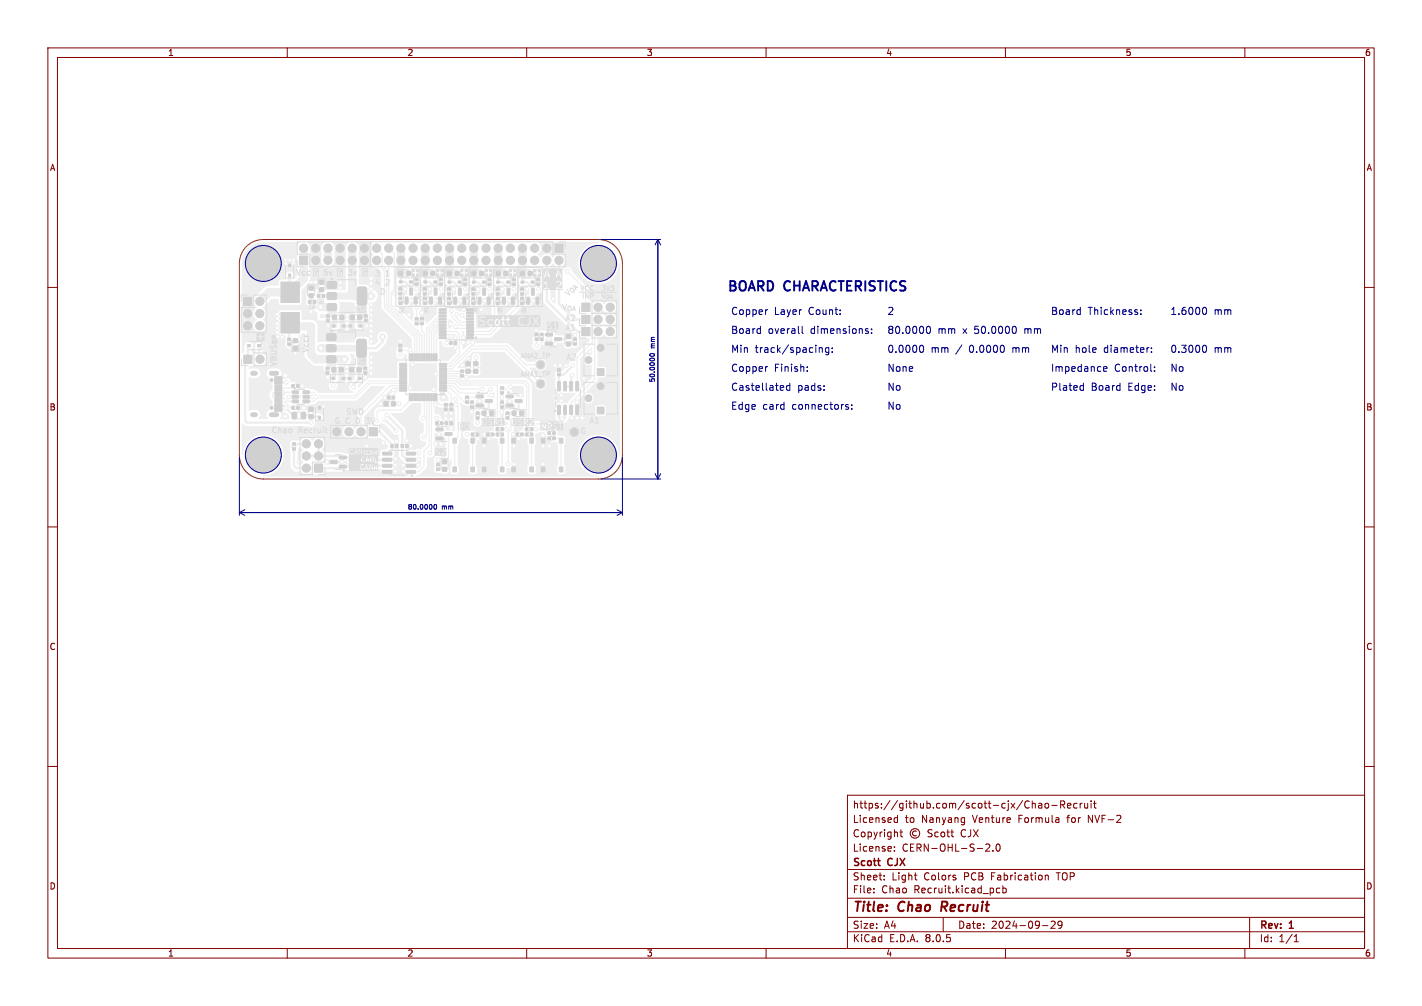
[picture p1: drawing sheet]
<svg xmlns="http://www.w3.org/2000/svg" width="297mm" height="210mm" viewBox="0 0 297 210" stroke-linecap="round" stroke-linejoin="round" font-family="sans-serif">
<defs><g id="words">
<g font-size="2.8" fill="#00008a">
<text x="151.8" y="61.8">BOARD</text>
<text x="163.9" y="61.8">CHARACTERISTICS</text>
</g>
<g font-size="2.8" fill="#830000">
<text x="178" y="190.9">Title:</text>
<text x="187.7" y="190.9">Chao</text>
<text x="197.4" y="190.9">Recruit</text>
</g>
<g font-size="2.1" fill="#00008a">
<text x="152.6" y="70.2">Board</text>
<text x="152.6" y="66.2">Copper</text>
<text x="160.5" y="70.2">overall</text>
<text x="161.8" y="66.2">Layer</text>
<text x="169.2" y="66.2">Count:</text>
<text x="169.6" y="70.2">dimensions:</text>
<text x="185.2" y="70.2">80.0000</text>
<text x="185.2" y="66.2">2</text>
<text x="195.9" y="70.2">mm</text>
<text x="201.4" y="70.2">x</text>
<text x="204" y="70.2">50.0000</text>
<text x="214.8" y="70.2">mm</text>
<text x="219.4" y="66.2">Board</text>
<text x="227.3" y="66.2">Thickness:</text>
<text x="244.3" y="66.2">1.6000</text>
<text x="253.6" y="66.2">mm</text>
<text x="152.6" y="74.1">Min</text>
<text x="157.8" y="74.1">track/spacing:</text>
<text x="185.2" y="74.1">0.0000</text>
<text x="194.5" y="74.1">mm</text>
<text x="200" y="74.1">/</text>
<text x="203" y="74.1">0.0000</text>
<text x="212.3" y="74.1">mm</text>
<text x="219.4" y="74.1">Min</text>
<text x="224.6" y="74.1">hole</text>
<text x="230.8" y="74.1">diameter:</text>
<text x="244.3" y="74.1">0.3000</text>
<text x="253.6" y="74.1">mm</text>
<text x="152.6" y="82">Castellated</text>
<text x="152.6" y="78.1">Copper</text>
<text x="161.8" y="78.1">Finish:</text>
<text x="166.6" y="82">pads:</text>
<text x="185.2" y="78.1">None</text>
<text x="185.2" y="82">No</text>
<text x="219.4" y="82">Plated</text>
<text x="219.4" y="78.1">Impedance</text>
<text x="228" y="82">Board</text>
<text x="232.8" y="78.1">Control:</text>
<text x="235.9" y="82">Edge:</text>
<text x="244.3" y="82">No</text>
<text x="244.3" y="78.1">No</text>
<text x="152.6" y="86">Edge</text>
<text x="159.3" y="86">card</text>
<text x="165.7" y="86">connectors:</text>
<text x="185.2" y="86">No</text>
</g>
<g font-size="2.1" fill="#830000">
<text x="178" y="172">Licensed</text>
<text x="178" y="169">https://github.com/scott-cjx/Chao-Recruit</text>
<text x="189" y="172">to</text>
<text x="192.5" y="172">Nanyang</text>
<text x="203.3" y="172">Venture</text>
<text x="213" y="172">Formula</text>
<text x="223.3" y="172">for</text>
<text x="227.8" y="172">NVF-2</text>
<text x="178" y="178">License:</text>
<text x="178" y="175">Copyright</text>
<text x="188.4" y="178">CERN-OHL-S-2.0</text>
<text x="200.8" y="175">CJX</text>
<text x="178" y="184">Sheet:</text>
<text x="178" y="181.2">Scott</text>
<text x="185.5" y="181.2">CJX</text>
<text x="186.2" y="184">Light</text>
<text x="193" y="184">Colors</text>
<text x="201.5" y="184">PCB</text>
<text x="207.2" y="184">Fabrication</text>
<text x="221.1" y="184">TOP</text>
<text x="178" y="186.7">File:</text>
<text x="184.1" y="186.7">Chao</text>
<text x="190.9" y="186.7">Recruit.kicad_pcb</text>
<text x="178" y="196.9">KiCad</text>
<text x="178" y="194.1">Size:</text>
<text x="184.7" y="194.1">A4</text>
<text x="185.7" y="196.9">E.D.A.</text>
<text x="193.3" y="196.9">8.0.5</text>
<text x="200" y="194.1">Date:</text>
<text x="207" y="194.1">2024-09-29</text>
<text x="263" y="194.3">Rev:</text>
<text x="263" y="196.9">Id:</text>
<text x="267.1" y="196.9">1/1</text>
<text x="269.4" y="194.3">1</text>
</g>
<g font-size="1.8" fill="#830000">
<text x="35" y="11.9">1</text>
<text x="85" y="11.9">2</text>
<text x="135" y="11.9">3</text>
<text x="185" y="11.9">4</text>
<text x="235" y="11.9">5</text>
<text x="285" y="11.9">6</text>
<text x="10.3" y="35.9">A</text>
<text x="285.4" y="35.9">A</text>
<text x="10.3" y="85.9">B</text>
<text x="285.3" y="85.9">B</text>
<text x="10.3" y="135.9">C</text>
<text x="285.3" y="135.9">C</text>
<text x="10.3" y="185.9">D</text>
<text x="285.3" y="185.9">D</text>
<text x="35" y="199.9">1</text>
<text x="85" y="199.9">2</text>
<text x="135" y="199.9">3</text>
<text x="185" y="199.9">4</text>
<text x="235" y="199.9">5</text>
<text x="285" y="199.9">6</text>
</g>
<g font-size="1.7" fill="#ddd">
<text x="117.1" y="65.1">V_{OA}</text>
<text x="118.7" y="62.3" transform="rotate(-45 118.7 62.3)">V_{OA}</text>
</g>
<g font-size="1.4" fill="#ddd">
<text x="126.2" y="62.6">V_{OA}</text>
<text x="108.6" y="75">ANA2_TP</text>
</g>
<g font-size="1.4" fill="#00008a">
<text x="137" y="72.7" transform="rotate(-90 137 72.7)">mm</text>
<text x="137" y="79.9" transform="rotate(-90 137 79.9)">50.0000</text>
<text x="85.1" y="106.6">80.0000</text>
<text x="92.3" y="106.6">mm</text>
</g>
</g></defs>
<g fill="#eee" stroke="#eee" stroke-width=".21">
<path d="M66.5 86.9h.4v.6h-.4z"/>
<path d="M66.5 84.8h.4v.6h-.4z"/>
<path d="M68.1 76.7h.6v.4h-.6z"/>
<path d="M68.1 77.6h.6v.5h-.6z"/>
<path d="M77.1 89.3h1.7v1.7h-1.7z"/>
<path d="M98.6 56.7h.7v.8h-.7z"/>
<path d="M100.2 56.7h.7v.8h-.7z"/>
<path d="M112.2 59.1h.5v.5h-.5z"/>
<path d="M112.2 58.1h.5v.5h-.5z"/>
<path d="M65.5 62.7h.4v.6h-.4z"/>
<path d="M64.4 62.7h.5v.6h-.5z"/>
<path d="M114.5 90.1h.4v.6h-.4z"/>
<path d="M115.5 90.1h.4v.6h-.4z"/>
<path d="M83.3 72.9h.6v.4h-.6z"/>
<path d="M83.3 71.9h.6v.5h-.6z"/>
<path d="M114 69.6h1.3l.1 .5h-1.4z"/>
<path d="M114 71.5h1.3l.1 .5h-1.4z"/>
<path d="M115.9 70.5h1.3l.1 .5-1.4 .1z"/>
<path d="M81.9 82.7h.5v.6h-.5z"/>
<path d="M81 82.7h.4v.6h-.4z"/>
<path d="M68.4 69.7h1.6l.2 .3-.1 1-.3 .1h-1.4l-.2-.3v-.9z"/>
<path d="M68.4 72h1.6l.2 .3-.1 1-.3 .1h-1.4l-.2-.3v-.9z"/>
<path d="M74.6 70.9l.3-.1h1.1l.4 .3 .1 3-.3 .4-1.3 .1-.3-.3-.1-3z"/>
<path d="M68.4 74.3h1.6l.2 .3-.1 1-.3 .1h-1.4l-.2-.3v-.9z"/>
<path d="M99 75.6h.8v.7h-.8z"/>
<path d="M99 77.1h.8v.8h-.8z"/>
<path d="M124.8 85.1h1.3v1.2h-1.3z"/>
<path d="M98.3 91.5h.8v1h-.8z"/>
<path d="M98.3 97.5h.8v1h-.8z"/>
<path d="M94.6 91.5h.7v1h-.7z"/>
<path d="M94.6 97.5h.7v1h-.7z"/>
<path d="M68.5 58.8h1.6l.2 .3-.1 1-.3 .2-1.4-.1-.2-.3v-.9z"/>
<path d="M68.5 61.1h1.6l.2 .3-.1 1-.3 .2-1.4-.1-.2-.3v-.9z"/>
<path d="M74.7 60l.3-.1h1.1l.4 .3 .1 3-.3 .4-1.3 .1-.3-.3-.1-3z"/>
<path d="M68.5 63.4h1.6l.2 .3-.1 1-.3 .2-1.4-.1-.2-.3v-.9z"/>
<path d="M69.3 78.8h.6v.4h-.6z"/>
<path d="M71.4 78.8h.6v.4h-.6z"/>
<path d="M98.3 83.7h.6v.5h-.6z"/>
<path d="M98.3 84.7h.6v.5h-.6z"/>
<path d="M108.8 61.1h.5v.5h-.5z"/>
<path d="M108.8 60.1h.5v.5h-.5z"/>
<path d="M62.6 53.5h1.7v1.7h-1.7z"/>
<path d="M61.1 81.6h1.2v.5l-1.2 .1z"/>
<path d="M61.1 82.6l1.2-.1v.5l-1.2 .1z"/>
<path d="M61.1 83.5h1.2v.5l-1.2 .1z"/>
<path d="M63.3 83.5h1.2l.1 .5-1.2 .1z"/>
<path d="M63.3 82.6l1.2-.1 .1 .5-1.2 .1z"/>
<path d="M63.3 81.6h1.2l.1 .5-1.2 .1z"/>
<path d="M94.8 62.1h.6l-.1 1.4-.5-.1z"/>
<path d="M96.7 62.1h.6l-.1 1.4-.5-.1z"/>
<path d="M95.8 60.2l.5 .1-.1 1.3-.4-.1z"/>
<path d="M71.5 67.9l.5-.1 .1 .4-.5 .1z"/>
<path d="M69.4 67.9l.5-.1 .1 .4-.5 .1z"/>
<path d="M121.5 68.4h1.7v1.7h-1.7z"/>
<path d="M88.4 56.7h.8v.8h-.8z"/>
<path d="M90 56.7h.8v.8h-.8z"/>
<path d="M94 84.2h.5v.5h-.5z"/>
<path d="M94 85.2h.5v.5h-.5z"/>
<path d="M91.8 59.1h.6v.5h-.6z"/>
<path d="M91.8 58.1h.6v.4h-.6z"/>
<path d="M108.6 85.8h.7v.9h-.7z"/>
<path d="M107 85.8h.7v.9h-.7z"/>
<path d="M95.1 56.7h.7v.8h-.7z"/>
<path d="M93.5 56.7h.8v.8h-.8z"/>
<path d="M93.9 71.4h.5v.5h-.5z"/>
<path d="M94.9 71.4h.5v.5h-.5z"/>
<path d="M50.9 74.1h1.7v1.7h-1.7z"/>
<path d="M87.8 67.3h.6v.5h-.6z"/>
<path d="M87.8 66.3h.6v.4h-.6z"/>
<path d="M111.8 70.6h.6v.5h-.6z"/>
<path d="M111.8 69.6h.6v.4h-.6z"/>
<path d="M74.8 65.8h.7v.9h-.7z"/>
<path d="M73.2 65.8h.8v.9h-.8z"/>
<path d="M102 59.1h.5v.5h-.5z"/>
<path d="M102 58.1h.5v.5h-.5z"/>
<path d="M86.7 66.3h.6v.5h-.6z"/>
<path d="M86.7 67.3h.6v.5h-.6z"/>
<path d="M109.8 90.4h.4v.6h-.4z"/>
<path d="M110.8 90.4h.5v.6h-.5z"/>
<path d="M74.6 76.8h.8v.8h-.8z"/>
<path d="M73.1 76.8h.7v.8h-.7z"/>
<path d="M105 62.1h.5v1.4l-.5-.1z"/>
<path d="M106.9 62.1h.5v1.4l-.5-.1z"/>
<path d="M105.9 60.2l.6 .1-.1 1.3-.5-.1z"/>
<path d="M69.3 76.8h.8v.8h-.8z"/>
<path d="M70.9 76.8h.8v.8h-.8z"/>
<path d="M58.7 58.9h3.8v4.2h-3.8z"/>
<path d="M58.7 65.3h3.8v4.2h-3.8z"/>
<path d="M98.6 62.1h.6v.5h-.6z"/>
<path d="M98.6 63.1h.6v.5h-.6z"/>
<path d="M121.5 65.8h1.7v1.7h-1.7z"/>
<path d="M119.8 70.6h.6v.4h-.6z"/>
<path d="M119.8 71.6h.6v.4h-.6z"/>
<path d="M92.8 84.2h.6v.5h-.6z"/>
<path d="M92.8 85.2h.6v.5h-.6z"/>
<path d="M84.7 62l.5 .1-.1 1.4-.5-.1z"/>
<path d="M86.6 62l.5 .1-.1 1.4-.5-.1z"/>
<path d="M85.6 60.2h.6l-.1 1.4-.5-.1z"/>
<path d="M102.6 90.4h.5v.6h-.5z"/>
<path d="M101.7 90.4h.5v.6h-.5z"/>
<path d="M105.7 87h.6v.5h-.6z"/>
<path d="M105.7 86h.6v.5h-.6z"/>
<path d="M85.5 58.7h.6v.3h-.6z"/>
<path d="M83.4 58.7h.6v.3h-.6z"/>
<path d="M61.1 93.5h.6v.4h-.6z"/>
<path d="M61.1 92.5h.6v.4h-.6z"/>
<path d="M108.8 56.7h.7v.8h-.7z"/>
<path d="M110.3 56.7h.8v.8h-.8z"/>
<path d="M116.5 84.6l.5 .1v1.8h-.5z"/>
<path d="M117.8 84.6l.5 .1-.1 1.8h-.5z"/>
<path d="M119 84.6l.6 .1-.1 1.8h-.5z"/>
<path d="M120.3 84.6l.5 .1v1.8h-.5z"/>
<path d="M120.3 79.7h.5v1.9l-.5-.1z"/>
<path d="M119 79.7h.6l-.1 1.9-.5-.1z"/>
<path d="M117.8 79.7h.5l-.1 1.9-.5-.1z"/>
<path d="M116.5 79.7h.5v1.9l-.5-.1z"/>
<path d="M74.9 78.8h.5v.4h-.5z"/>
<path d="M72.8 78.8h.5v.4h-.5z"/>
<path d="M60.1 70.6h.6v.5h-.6z"/>
<path d="M60.1 71.6h.6v.5h-.6z"/>
<path d="M61.3 72.3h.8v.7h-.8z"/>
<path d="M61.3 70.7h.8v.8h-.8z"/>
<path d="M83.3 56.6h.8v.9h-.8z"/>
<path d="M84.9 56.6h.8v.9h-.8z"/>
<path d="M97.3 83.7h.5v.5h-.5z"/>
<path d="M97.3 82.7h.5v.5h-.5z"/>
<path d="M53.8 72l.5-.1 .1 .4-.5 .1z"/>
<path d="M51.7 72l.5-.1 .1 .4-.5 .1z"/>
<path d="M103.6 90.4h.5v.6h-.5z"/>
<path d="M104.7 90.4h.4v.6h-.4z"/>
<path d="M98.5 90.4h.4v.6h-.4z"/>
<path d="M99.5 90.4h.5v.6h-.5z"/>
<path d="M76.1 65.7h.6v.5h-.6z"/>
<path d="M76.1 66.7h.6v.4h-.6z"/>
<path d="M103.7 56.7h.7v.8h-.7z"/>
<path d="M105.2 56.7h.8v.8h-.8z"/>
<path d="M91.2 96.7h.6v.5h-.6z"/>
<path d="M91.2 97.7h.6v.5h-.6z"/>
<path d="M65.7 96.9h1.7v1.7h-1.7z"/>
<path d="M93 88.1h.5v.5h-.5z"/>
<path d="M94 88.1h.5v.5h-.5z"/>
<path d="M105.8 82.5h1.3l.1 .5h-1.4z"/>
<path d="M105.8 84.4h1.3l.1 .5h-1.4z"/>
<path d="M107.6 83.4h1.4l.1 .5-1.4 .1z"/>
<path d="M107.1 59.1h.5v.5h-.5z"/>
<path d="M107.1 58.1h.5v.5h-.5z"/>
<path d="M83.3 62h.6v.5h-.6z"/>
<path d="M83.3 63.1h.6v.4h-.6z"/>
<path d="M108.8 90.4h.4v.6h-.4z"/>
<path d="M107.8 90.4h.5v.6h-.5z"/>
<path d="M69.5 65.8h.7v.9h-.7z"/>
<path d="M71 65.8h.8v.9h-.8z"/>
<path d="M115.9 51h1.7v1.7h-1.7z"/>
<path d="M103.7 62.1h.5v.5h-.5z"/>
<path d="M103.7 63.1h.5v.5h-.5z"/>
<path d="M92.4 96h.9v.8h-.9z"/>
<path d="M92.4 97.6h.9v.7h-.9z"/>
<path d="M99.5 87h.5v.5h-.5z"/>
<path d="M99.5 86h.5v.5h-.5z"/>
<path d="M97.4 77.1h.8v.8h-.8z"/>
<path d="M97.4 75.6h.8v.7h-.8z"/>
<path d="M118.3 69.9h.8v.7h-.8z"/>
<path d="M118.3 71.4h.8v.8h-.8z"/>
<path d="M64.5 86.6h.9v.8h-.9z"/>
<path d="M64.5 85h.9v.8h-.9z"/>
<path d="M96.2 77.3h.5v.4h-.5z"/>
<path d="M96.2 78.2h.5v.5h-.5z"/>
<path d="M104.7 89.3h.4v.6h-.4z"/>
<path d="M103.6 89.3h.5v.6h-.5z"/>
<path d="M86.7 59.1h.6v.5h-.6z"/>
<path d="M86.7 58.1h.6v.4h-.6z"/>
<path d="M96.9 59.1h.6v.5h-.6z"/>
<path d="M96.9 58.1h.6v.5h-.6z"/>
<path d="M115.5 91.2h.4v.6h-.4z"/>
<path d="M114.5 91.2h.5v.6h-.5z"/>
<path d="M75 67.9l.5-.1 .1 .4-.5 .1z"/>
<path d="M72.9 67.9l.5-.1 .1 .4-.5 .1z"/>
<path d="M91.8 81.4h1.4l.1 .2-1.4 .1z"/>
<path d="M91.8 80.9l1.4-.1 .1 .3h-1.4z"/>
<path d="M91.8 80.4h1.4l.1 .2-1.4 .1z"/>
<path d="M91.8 79.9l1.4-.1 .1 .3h-1.4z"/>
<path d="M91.8 79.4h1.4l.1 .2-1.4 .1z"/>
<path d="M91.8 78.9l1.4-.1 .1 .3h-1.4z"/>
<path d="M91.8 78.4h1.4l.1 .2-1.4 .1z"/>
<path d="M91.8 77.9l1.4-.1 .1 .3h-1.4z"/>
<path d="M91.8 77.4h1.4l.1 .2-1.4 .1z"/>
<path d="M91.8 76.9l1.4-.1 .1 .3h-1.4z"/>
<path d="M91.8 76.4h1.4l.1 .2-1.4 .1z"/>
<path d="M91.8 75.9l1.4-.1 .1 .3h-1.4z"/>
<path d="M91 73.9h.3l-.1 1.4h-.2z"/>
<path d="M90.5 73.9h.3l-.1 1.4h-.2z"/>
<path d="M90 73.9h.3l-.1 1.4h-.2z"/>
<path d="M89.5 73.9h.3l-.1 1.4h-.2z"/>
<path d="M89 73.9h.3l-.1 1.4h-.2z"/>
<path d="M88.5 73.9h.3l-.1 1.4h-.2z"/>
<path d="M88 73.9h.3l-.1 1.4h-.2z"/>
<path d="M87.5 73.9h.3l-.1 1.4h-.2z"/>
<path d="M87 73.9h.3l-.1 1.4h-.2z"/>
<path d="M86.5 73.9h.3l-.1 1.4h-.2z"/>
<path d="M86 73.9h.3l-.1 1.4h-.2z"/>
<path d="M85.5 73.9h.3l-.1 1.4h-.2z"/>
<path d="M83.5 75.9l1.4-.1v.3h-1.4z"/>
<path d="M83.5 76.4h1.4v.2l-1.4 .1z"/>
<path d="M83.5 76.9l1.4-.1v.3h-1.4z"/>
<path d="M83.5 77.4h1.4v.2l-1.4 .1z"/>
<path d="M83.5 77.9l1.4-.1v.3h-1.4z"/>
<path d="M83.5 78.4h1.4v.2l-1.4 .1z"/>
<path d="M83.5 78.9l1.4-.1v.3h-1.4z"/>
<path d="M83.5 79.4h1.4v.2l-1.4 .1z"/>
<path d="M83.5 79.9l1.4-.1v.3h-1.4z"/>
<path d="M83.5 80.4h1.4v.2l-1.4 .1z"/>
<path d="M83.5 80.9l1.4-.1v.3h-1.4z"/>
<path d="M83.5 81.4h1.4v.2l-1.4 .1z"/>
<path d="M85.5 82.2l.3 .1-.1 1.4-.2-.1z"/>
<path d="M86 82.2l.3 .1-.1 1.4-.2-.1z"/>
<path d="M86.5 82.2l.3 .1-.1 1.4-.2-.1z"/>
<path d="M87 82.2l.3 .1-.1 1.4-.2-.1z"/>
<path d="M87.5 82.2l.3 .1-.1 1.4-.2-.1z"/>
<path d="M88 82.2l.3 .1-.1 1.4-.2-.1z"/>
<path d="M88.5 82.2l.3 .1-.1 1.4-.2-.1z"/>
<path d="M89 82.2l.3 .1-.1 1.4-.2-.1z"/>
<path d="M89.5 82.2l.3 .1-.1 1.4-.2-.1z"/>
<path d="M90 82.2l.3 .1-.1 1.4-.2-.1z"/>
<path d="M90.5 82.2l.3 .1-.1 1.4-.2-.1z"/>
<path d="M91 82.2l.3 .1-.1 1.4-.2-.1z"/>
<path d="M61.1 86.1h.6l.3 .1v1l-.2 .2h-.6l-.2-.1z"/>
<path d="M62.9 86.1h.7l.2 .1 .1 1-.2 .2h-.6l-.2-.1z"/>
<path d="M81.6 92.8h.5v.6h-.5z"/>
<path d="M82.6 92.8h.5v.6h-.5z"/>
<path d="M88.4 60.1h.6v.4h-.6z"/>
<path d="M88.4 61.1h.6v.5h-.6z"/>
<path d="M93.5 62.1h.6v.5h-.6z"/>
<path d="M93.5 63.1h.6v.5h-.6z"/>
<path d="M83.3 61.1h.6v.5h-.6z"/>
<path d="M83.3 60.1h.6v.4h-.6z"/>
<path d="M110.8 89.3h.5v.6h-.5z"/>
<path d="M109.8 89.3h.4v.6h-.4z"/>
<path d="M61 84.8h.4v.6h-.4z"/>
<path d="M62 84.8h.5v.6h-.5z"/>
<path d="M81.8 83.9h.8v.8h-.8z"/>
<path d="M80.2 83.9h.8v.8h-.8z"/>
<path d="M121.5 63.3h1.7v1.7h-1.7z"/>
<path d="M84.9 98.2h1.8l.1 .5-1.9 .1z"/>
<path d="M84.9 97l1.8-.1 .1 .5-1.9 .1z"/>
<path d="M84.9 95.7h1.8l.1 .5-1.9 .1z"/>
<path d="M84.9 94.4h1.8l.1 .5-1.9 .1z"/>
<path d="M79.9 94.4h1.9v.5l-1.8 .1z"/>
<path d="M79.9 95.7h1.9v.5l-1.8 .1z"/>
<path d="M79.9 97l1.9-.1v.5l-1.8 .1z"/>
<path d="M79.9 98.2h1.9v.5l-1.8 .1z"/>
<path d="M112.8 70.6h.6v.5h-.6z"/>
<path d="M112.8 69.6h.6v.4h-.6z"/>
<path d="M100.8 58.7h.5v.4h-.5z"/>
<path d="M98.7 58.7h.5v.4h-.5z"/>
<path d="M110.7 91.5h.7v1h-.7z"/>
<path d="M110.7 97.5h.7v1h-.7z"/>
<path d="M106.9 91.5h.8v1h-.8z"/>
<path d="M106.9 97.5h.8v1h-.8z"/>
<path d="M104.5 91.5h.7v1h-.7z"/>
<path d="M104.5 97.5h.7v1h-.7z"/>
<path d="M100.8 91.5h.7v1h-.7z"/>
<path d="M100.8 97.5h.7v1h-.7z"/>
<path d="M91.1 89.4h1.3l.1 .5h-1.3z"/>
<path d="M91.1 91.3h1.3l.1 .5h-1.3z"/>
<path d="M93 90.3h1.3l.1 .5-1.4 .1z"/>
<path d="M98.6 61.1h.6v.5h-.6z"/>
<path d="M98.6 60.1h.6v.5h-.6z"/>
<path d="M60.3 57.2h.4v.6h-.4z"/>
<path d="M60.3 55.1h.4v.6h-.4z"/>
<path d="M88.4 63.1h.6v.4h-.6z"/>
<path d="M88.4 62.1h.6v.4h-.6z"/>
<path d="M64.6 59.8h.8v.7h-.8z"/>
<path d="M64.6 61.3h.8v.8h-.8z"/>
<path d="M68.2 65.7h.6v.5h-.6z"/>
<path d="M68.2 66.7h.6v.5h-.6z"/>
<path d="M99.5 82.5h1.3l.1 .5h-1.3z"/>
<path d="M99.5 84.4h1.3l.1 .5h-1.3z"/>
<path d="M101.4 83.4h1.3l.1 .5-1.4 .1z"/>
<path d="M103.7 61.1h.5v.5h-.5z"/>
<path d="M103.7 60.1h.5v.5h-.5z"/>
<path d="M110.1 62.1h.5v1.4l-.5-.1z"/>
<path d="M112 62.1h.5v1.4l-.5-.1z"/>
<path d="M111 60.2l.6 .1-.1 1.3-.5-.1z"/>
<path d="M66.7 58.5h.9v.8h-.9z"/>
<path d="M66.7 60.1h.9v.7h-.9z"/>
<path d="M116.5 78h.5v.4h-.5z"/>
<path d="M116.5 77h.5v.5h-.5z"/>
<path d="M99.9 62.1h.6l-.1 1.4-.5-.1z"/>
<path d="M101.8 62.1h.6l-.1 1.4-.5-.1z"/>
<path d="M100.9 60.2l.5 .1-.1 1.3-.5-.1z"/>
<path d="M88.5 58.7l.5-.1 .1 .4-.5 .1z"/>
<path d="M90.6 58.7l.5-.1 .1 .4-.5 .1z"/>
<path d="M105.9 58.7h.5v.4h-.5z"/>
<path d="M103.8 58.7h.5v.4h-.5z"/>
<path d="M97.5 70.3h1.4v.3l-1.4 .1z"/>
<path d="M97.5 69.7h1.4v.3h-1.4z"/>
<path d="M97.5 69h1.4v.3l-1.4 .1z"/>
<path d="M97.5 68.4h1.4v.3h-1.4z"/>
<path d="M97.5 67.7h1.4v.3l-1.4 .1z"/>
<path d="M97.5 67.1h1.4v.3h-1.4z"/>
<path d="M97.5 66.4h1.4v.3l-1.4 .1z"/>
<path d="M97.5 65.8h1.4v.3h-1.4z"/>
<path d="M97.5 65.1h1.4v.3l-1.4 .1z"/>
<path d="M97.5 64.5h1.4v.3h-1.4z"/>
<path d="M91.7 64.5h1.4l.1 .3h-1.4z"/>
<path d="M91.7 65.1h1.4l.1 .3-1.4 .1z"/>
<path d="M91.7 65.8h1.4l.1 .3h-1.4z"/>
<path d="M91.7 66.4h1.4l.1 .3-1.4 .1z"/>
<path d="M91.7 67.1h1.4l.1 .3h-1.4z"/>
<path d="M91.7 67.7h1.4l.1 .3-1.4 .1z"/>
<path d="M91.7 68.4h1.4l.1 .3h-1.4z"/>
<path d="M91.7 69h1.4l.1 .3-1.4 .1z"/>
<path d="M91.7 69.7h1.4l.1 .3h-1.4z"/>
<path d="M91.7 70.3h1.4l.1 .3-1.4 .1z"/>
<path d="M76 76.7h.6v.4h-.6z"/>
<path d="M76 77.6h.6v.5h-.6z"/>
<path d="M108.8 62.1h.5v.5h-.5z"/>
<path d="M108.8 63.1h.5v.5h-.5z"/>
<path d="M50.9 62.1h1.7v1.7h-1.7z"/>
<path d="M104.6 81.8h.5v.4h-.5z"/>
<path d="M104.6 80.8h.5v.4h-.5z"/>
<path d="M83.8 92.8h.5v.6h-.5z"/>
<path d="M84.7 92.8h.5v.6h-.5z"/>
<path d="M104.6 83.7h.5v.5h-.5z"/>
<path d="M104.6 84.7h.5v.5h-.5z"/>
<path d="M93.5 61.1h.6v.5h-.6z"/>
<path d="M93.5 60.1h.6v.5h-.6z"/>
<path d="M102.3 85.8h.8v.9h-.8z"/>
<path d="M100.7 85.8h.8v.9h-.8z"/>
<path d="M95.7 58.7h.5l.1 .3-.6 .1z"/>
<path d="M93.6 58.7h.5l.1 .3-.6 .1z"/>
<path d="M57.4 78.7h1.5v.6h-1.5z"/>
<path d="M57.4 79.5h1.5v.6h-1.5z"/>
<path d="M57.4 80.8h1.5v.3h-1.5z"/>
<path d="M57.4 81.8h1.5v.3h-1.5z"/>
<path d="M57.4 82.4h1.5v.3h-1.5z"/>
<path d="M57.4 83.4h1.5v.3h-1.5z"/>
<path d="M57.4 84.4h1.5v.6h-1.5z"/>
<path d="M57.4 85.2h1.5v.6h-1.5z"/>
<path d="M57.4 83.8h1.5v.3h-1.5z"/>
<path d="M57.4 82.8h1.5v.3h-1.5z"/>
<path d="M57.4 81.4h1.5v.3h-1.5z"/>
<path d="M57.4 80.4h1.5v.3h-1.5z"/>
<path d="M67.3 61.5h.5v.6h-.5z"/>
<path d="M66.3 61.5h.5v.6h-.5z"/>
<path d="M116.8 91.5h.8v1h-.8z"/>
<path d="M116.8 97.5h.8v1h-.8z"/>
<path d="M113.1 91.5h.7v1h-.7z"/>
<path d="M113.1 97.5h.7v1h-.7z"/>
<path d="M70.9 97.1h1.3l.1 .5-1.4 .1z"/>
<path d="M70.9 95.2h1.3l.1 .5-1.4 .1z"/>
<path d="M69 96.2h1.4v.5h-1.3z"/>
<path d="M61 80.3h.4v.6h-.4z"/>
<path d="M62 80.3h.5v.6h-.5z"/>
<path d="M124.8 77.1h1.3v1.2h-1.3z"/>
<path d="M92 88.1h.5v.5h-.5z"/>
<path d="M91 88.1h.5v.5h-.5z"/>
<path d="M89.8 62.1h.5l-.1 1.4-.5-.1z"/>
<path d="M91.7 62.1h.5l-.1 1.4-.5-.1z"/>
<path d="M90.7 60.2h.6l-.1 1.4-.5-.1z"/>
<path d="M111 58.7h.5v.3l-.5 .1z"/>
<path d="M108.9 58.7h.5v.3l-.5 .1z"/>
<circle cx="70.3" cy="90.1" r=".85"/>
<circle cx="72.9" cy="90.1" r=".85"/>
<circle cx="75.4" cy="90.1" r=".85"/>
<circle cx="122.9" cy="83.1" r=".61"/>
<circle cx="125.4" cy="80.6" r=".61"/>
<circle cx="63.4" cy="51.8" r=".85"/>
<circle cx="66" cy="54.3" r=".85"/>
<circle cx="66" cy="51.8" r=".85"/>
<circle cx="68.5" cy="54.3" r=".85"/>
<circle cx="68.5" cy="51.8" r=".85"/>
<circle cx="71" cy="54.3" r=".85"/>
<circle cx="71" cy="51.8" r=".85"/>
<circle cx="73.6" cy="54.3" r=".85"/>
<circle cx="73.6" cy="51.8" r=".85"/>
<circle cx="76.1" cy="54.3" r=".85"/>
<circle cx="76.1" cy="51.8" r=".85"/>
<circle cx="124.9" cy="69.2" r=".85"/>
<circle cx="127.4" cy="69.2" r=".85"/>
<circle cx="54.3" cy="75" r=".85"/>
<circle cx="124.9" cy="66.7" r=".85"/>
<circle cx="127.4" cy="66.7" r=".85"/>
<circle cx="112.9" cy="76.1" r=".75"/>
<circle cx="64" cy="92.6" r=".85"/>
<circle cx="66.5" cy="92.6" r=".85"/>
<circle cx="64" cy="95.2" r=".85"/>
<circle cx="66.5" cy="95.2" r=".85"/>
<circle cx="64" cy="97.7" r=".85"/>
<circle cx="116.8" cy="54.3" r=".85"/>
<circle cx="114.2" cy="51.8" r=".85"/>
<circle cx="114.2" cy="54.3" r=".85"/>
<circle cx="111.7" cy="51.8" r=".85"/>
<circle cx="111.7" cy="54.3" r=".85"/>
<circle cx="109.1" cy="51.8" r=".85"/>
<circle cx="109.1" cy="54.3" r=".85"/>
<circle cx="106.6" cy="51.8" r=".85"/>
<circle cx="106.6" cy="54.3" r=".85"/>
<circle cx="104.1" cy="51.8" r=".85"/>
<circle cx="104.1" cy="54.3" r=".85"/>
<circle cx="101.5" cy="51.8" r=".85"/>
<circle cx="101.5" cy="54.3" r=".85"/>
<circle cx="99" cy="51.8" r=".85"/>
<circle cx="99" cy="54.3" r=".85"/>
<circle cx="96.4" cy="51.8" r=".85"/>
<circle cx="96.4" cy="54.3" r=".85"/>
<circle cx="93.9" cy="51.8" r=".85"/>
<circle cx="93.9" cy="54.3" r=".85"/>
<circle cx="91.4" cy="51.8" r=".85"/>
<circle cx="91.4" cy="54.3" r=".85"/>
<circle cx="88.8" cy="51.8" r=".85"/>
<circle cx="88.8" cy="54.3" r=".85"/>
<circle cx="86.3" cy="51.8" r=".85"/>
<circle cx="86.3" cy="54.3" r=".85"/>
<circle cx="83.7" cy="51.8" r=".85"/>
<circle cx="83.7" cy="54.3" r=".85"/>
<circle cx="81.2" cy="51.8" r=".85"/>
<circle cx="81.2" cy="54.3" r=".85"/>
<circle cx="78.7" cy="51.8" r=".85"/>
<circle cx="78.7" cy="54.3" r=".85"/>
<circle cx="55" cy="55" r="2.35"/>
<circle cx="55" cy="55" r="3.7"/>
<circle cx="112.9" cy="80.1" r=".75"/>
<circle cx="124.9" cy="64.1" r=".85"/>
<circle cx="127.4" cy="64.1" r=".85"/>
<circle cx="55" cy="95" r="2.35"/>
<circle cx="55" cy="95" r="3.7"/>
<circle cx="119.9" cy="90.2" r=".75"/>
<circle cx="125" cy="55" r="2.35"/>
<circle cx="125" cy="55" r="3.7"/>
<circle cx="125" cy="95" r="2.35"/>
<circle cx="125" cy="95" r="3.7"/>
<circle cx="54.3" cy="62.9" r=".85"/>
<circle cx="51.7" cy="65.5" r=".85"/>
<circle cx="54.3" cy="65.5" r=".85"/>
<circle cx="51.7" cy="68" r=".85"/>
<circle cx="54.3" cy="68" r=".85"/>
<circle cx="122.9" cy="75.1" r=".61"/>
<circle cx="125.4" cy="72.6" r=".61"/>
</g>
<path d="M52.7 77.9h.6M56.7 77.9h1.1M52.7 86.6h.6M56.7 86.6h1.1" fill="none" stroke="#eee" stroke-width="1"/>
<g fill="#ececec" stroke="#ececec" stroke-width=".21">
<circle cx="67" cy="72.7" r=".6"/>
<circle cx="93.2" cy="71.6" r=".4"/>
<circle cx="79.9" cy="70.3" r=".6"/>
<circle cx="73.8" cy="80.8" r=".4"/>
<circle cx="67" cy="64.1" r=".6"/>
<circle cx="80.8" cy="86.7" r=".4"/>
<circle cx="77.5" cy="71.3" r=".4"/>
<circle cx="61.3" cy="54.3" r=".3"/>
<circle cx="120.5" cy="87.3" r=".4"/>
<circle cx="118.2" cy="76.3" r=".4"/>
<circle cx="68.3" cy="96.5" r=".4"/>
<circle cx="97.4" cy="78.8" r=".4"/>
<circle cx="60.5" cy="54.3" r=".3"/>
<circle cx="62.4" cy="96.4" r=".4"/>
<circle cx="67.6" cy="84.9" r=".4"/>
<circle cx="89.7" cy="60.4" r=".4"/>
<circle cx="64.9" cy="65.1" r=".4"/>
<circle cx="76.3" cy="78.8" r=".4"/>
<circle cx="65" cy="58.9" r=".4"/>
<circle cx="77.5" cy="65.8" r=".4"/>
<circle cx="113.4" cy="93.1" r=".4"/>
<circle cx="119.4" cy="87.3" r=".4"/>
<circle cx="110" cy="60.4" r=".4"/>
<circle cx="97.8" cy="74.8" r=".4"/>
<circle cx="114.7" cy="70.8" r=".4"/>
<circle cx="65.8" cy="58.9" r=".4"/>
<circle cx="107.3" cy="96.9" r=".4"/>
<circle cx="59.6" cy="86.9" r=".6"/>
<circle cx="115.9" cy="76.3" r=".4"/>
<circle cx="115.5" cy="62.4" r=".4"/>
<circle cx="82.5" cy="95.8" r=".4"/>
<circle cx="83.6" cy="71.3" r=".4"/>
<circle cx="58" cy="65.6" r=".4"/>
<circle cx="77.5" cy="70.2" r=".4"/>
<circle cx="116.1" cy="82.6" r=".4"/>
<circle cx="121.6" cy="87.3" r=".4"/>
<circle cx="60.3" cy="82.8" r=".4"/>
<circle cx="104.9" cy="60.4" r=".4"/>
<circle cx="107.2" cy="90.7" r=".4"/>
<circle cx="68.4" cy="78.7" r=".4"/>
<circle cx="117.2" cy="83.7" r=".4"/>
<circle cx="80.3" cy="83" r=".4"/>
<circle cx="71.4" cy="96.5" r=".4"/>
<circle cx="113.4" cy="71.8" r=".4"/>
<circle cx="102.6" cy="82.5" r=".4"/>
<circle cx="101.2" cy="62.8" r=".4"/>
<circle cx="97.8" cy="71.5" r=".4"/>
<circle cx="58.9" cy="70.4" r=".4"/>
<circle cx="94.8" cy="60.4" r=".4"/>
<circle cx="71" cy="59" r=".4"/>
<circle cx="77.5" cy="59.2" r=".4"/>
<circle cx="92.1" cy="92.7" r=".4"/>
<circle cx="111.4" cy="62.8" r=".4"/>
<circle cx="96.1" cy="62.8" r=".4"/>
<circle cx="59.6" cy="78.3" r=".6"/>
<circle cx="90.6" cy="81.4" r=".4"/>
<circle cx="99.9" cy="60.4" r=".4"/>
<circle cx="85.8" cy="73" r=".4"/>
<circle cx="106.6" cy="80.8" r=".4"/>
<circle cx="72.5" cy="65.8" r=".4"/>
<circle cx="101.1" cy="90.7" r=".4"/>
<circle cx="95.1" cy="72.6" r=".4"/>
<circle cx="107.3" cy="93.1" r=".4"/>
<circle cx="77.5" cy="77.9" r=".4"/>
<circle cx="77.5" cy="74.6" r=".4"/>
<circle cx="85.8" cy="93.1" r=".4"/>
<circle cx="94.2" cy="87.5" r=".4"/>
<circle cx="95.1" cy="83.4" r=".4"/>
<circle cx="77.5" cy="76.8" r=".4"/>
<circle cx="85.4" cy="65.7" r=".4"/>
<circle cx="77.5" cy="64.7" r=".4"/>
<circle cx="98.5" cy="86" r=".4"/>
<circle cx="72.4" cy="78.4" r=".4"/>
<circle cx="91.1" cy="62.8" r=".4"/>
<circle cx="96.5" cy="76.3" r=".4"/>
<circle cx="63.1" cy="80.6" r=".4"/>
<circle cx="100.5" cy="64.7" r=".4"/>
<circle cx="77.5" cy="68" r=".4"/>
<circle cx="91.7" cy="90.6" r=".4"/>
<circle cx="58" cy="69.4" r=".4"/>
<circle cx="94.2" cy="70.2" r=".4"/>
<circle cx="71.1" cy="60.1" r=".4"/>
<circle cx="68.5" cy="67.9" r=".4"/>
<circle cx="108.3" cy="91.6" r=".4"/>
<circle cx="77.5" cy="58.1" r=".4"/>
<circle cx="91" cy="84.5" r=".4"/>
<circle cx="92.6" cy="83" r=".4"/>
<circle cx="87.4" cy="97.1" r=".4"/>
<circle cx="104.8" cy="86" r=".4"/>
<circle cx="82.8" cy="92.1" r=".4"/>
<circle cx="58" cy="70.4" r=".4"/>
<circle cx="58" cy="67.5" r=".4"/>
<circle cx="86" cy="62.7" r=".4"/>
<circle cx="76.6" cy="68.1" r=".4"/>
<circle cx="58" cy="66.5" r=".4"/>
<circle cx="80" cy="92.4" r=".4"/>
<circle cx="100.2" cy="83.7" r=".4"/>
<circle cx="96.8" cy="64.7" r=".4"/>
<circle cx="120.5" cy="83.9" r=".4"/>
<circle cx="77.5" cy="60.3" r=".4"/>
<circle cx="95.1" cy="70.5" r=".4"/>
<circle cx="94.3" cy="86.3" r=".4"/>
<circle cx="86.1" cy="76" r=".4"/>
<circle cx="79.5" cy="84.3" r=".4"/>
<circle cx="82.2" cy="81.4" r=".4"/>
<circle cx="93" cy="87.4" r=".4"/>
<circle cx="108.9" cy="82.5" r=".4"/>
<circle cx="59.7" cy="54.3" r=".3"/>
<circle cx="123.2" cy="73.4" r=".4"/>
<circle cx="96.8" cy="71.5" r=".4"/>
<circle cx="72.5" cy="66.7" r=".4"/>
<circle cx="72.8" cy="96.5" r=".4"/>
<circle cx="102.1" cy="91.6" r=".4"/>
<circle cx="84.2" cy="97.1" r=".4"/>
<circle cx="98.7" cy="71.5" r=".4"/>
<circle cx="77.5" cy="75.7" r=".4"/>
<circle cx="94.2" cy="89.4" r=".4"/>
<circle cx="94.1" cy="67.6" r=".4"/>
<circle cx="76.5" cy="93.1" r=".4"/>
<circle cx="114.7" cy="93.1" r=".4"/>
<circle cx="87.5" cy="95.9" r=".4"/>
<circle cx="72.5" cy="67.5" r=".4"/>
<circle cx="113.4" cy="90.9" r=".4"/>
<circle cx="72.4" cy="77.5" r=".4"/>
<circle cx="82.5" cy="98.4" r=".4"/>
<circle cx="63.4" cy="85.2" r=".4"/>
<circle cx="85.7" cy="81" r=".4"/>
<circle cx="61.7" cy="73.7" r=".3"/>
<circle cx="113.4" cy="96.9" r=".4"/>
<circle cx="96.8" cy="70.5" r=".4"/>
<circle cx="91" cy="92.7" r=".4"/>
<circle cx="82.5" cy="97.1" r=".4"/>
<circle cx="85" cy="92" r=".4"/>
<circle cx="93.1" cy="86.3" r=".4"/>
<circle cx="121.9" cy="79.1" r=".4"/>
<circle cx="91.1" cy="78" r=".4"/>
<circle cx="99.8" cy="91.7" r=".4"/>
<circle cx="117.2" cy="82.5" r=".4"/>
<circle cx="106.4" cy="83.7" r=".4"/>
<circle cx="84.6" cy="60.3" r=".4"/>
<circle cx="116" cy="83.7" r=".4"/>
<circle cx="59.7" cy="55" r=".3"/>
<circle cx="106.3" cy="62.8" r=".4"/>
<circle cx="101.1" cy="93.1" r=".4"/>
<circle cx="72.4" cy="76.5" r=".4"/>
<circle cx="58" cy="68.4" r=".4"/>
<circle cx="72.5" cy="68.7" r=".4"/>
<circle cx="112.1" cy="68.9" r=".4"/>
<circle cx="77.5" cy="63.6" r=".4"/>
<circle cx="61.3" cy="55" r=".3"/>
<circle cx="60.6" cy="72.7" r=".3"/>
<circle cx="88.1" cy="65.3" r=".4"/>
<circle cx="116" cy="71.8" r=".4"/>
<circle cx="77.5" cy="69.1" r=".4"/>
<circle cx="117.1" cy="76.3" r=".4"/>
<circle cx="77.5" cy="66.9" r=".4"/>
<circle cx="72.4" cy="79.6" r=".4"/>
<circle cx="84.2" cy="98.4" r=".4"/>
<circle cx="83.4" cy="84.3" r=".4"/>
<circle cx="99.5" cy="74.7" r=".4"/>
<circle cx="83.6" cy="74" r=".4"/>
<circle cx="105.8" cy="89.6" r=".4"/>
<circle cx="95.2" cy="84.5" r=".4"/>
<circle cx="77.5" cy="61.8" r=".6"/>
<circle cx="111.9" cy="89.6" r=".4"/>
<circle cx="107.3" cy="60.3" r=".4"/>
<circle cx="72" cy="75" r=".6"/>
<circle cx="99.8" cy="88.2" r=".4"/>
<circle cx="102.3" cy="60.3" r=".4"/>
<circle cx="106.2" cy="96.8" r=".4"/>
<circle cx="112.4" cy="60.3" r=".4"/>
<circle cx="92.1" cy="60.3" r=".4"/>
<circle cx="120.1" cy="69.9" r=".4"/>
<circle cx="87" cy="64.2" r=".4"/>
<circle cx="97.2" cy="60.3" r=".4"/>
<circle cx="69.6" cy="80.5" r=".4"/>
<circle cx="118.6" cy="56.7" r=".4"/>
<circle cx="87" cy="60.3" r=".4"/>
<circle cx="80.2" cy="87.7" r=".3"/>
<circle cx="91.5" cy="96" r=".4"/>
<circle cx="82.8" cy="90" r=".3"/>
<circle cx="119.6" cy="76.3" r=".4"/>
<circle cx="97.5" cy="90.7" r=".4"/>
<circle cx="88.5" cy="91.3" r=".4"/>
<circle cx="65" cy="88.2" r=".4"/>
<circle cx="65.3" cy="82.8" r=".4"/>
<circle cx="59.8" cy="85.2" r=".4"/>
<circle cx="59.8" cy="79.8" r=".4"/>
<circle cx="78.8" cy="87.9" r=".3"/>
<circle cx="102.5" cy="81.3" r=".4"/>
<circle cx="104.8" cy="83" r=".4"/>
<circle cx="95.1" cy="68.2" r=".4"/>
<circle cx="98.2" cy="62.3" r=".4"/>
<circle cx="93" cy="62.3" r=".4"/>
<circle cx="94.3" cy="64.9" r=".4"/>
<circle cx="95.3" cy="65.7" r=".4"/>
<circle cx="88" cy="62.3" r=".4"/>
<circle cx="96.5" cy="65.9" r=".4"/>
<circle cx="82.5" cy="61.3" r=".4"/>
<circle cx="117.4" cy="87.5" r=".4"/>
<circle cx="119.5" cy="78.3" r=".4"/>
<circle cx="87.5" cy="94.6" r=".4"/>
<circle cx="89.8" cy="94.6" r=".4"/>
<circle cx="88.4" cy="87.3" r=".4"/>
<circle cx="91.2" cy="87.3" r=".4"/>
<circle cx="100.7" cy="81.2" r=".4"/>
<circle cx="112" cy="72.1" r=".4"/>
</g>
<path d="M54.1 72.1v2.7l.2 .2M65.7 63v.9l.2 .2h1.1M79.9 70.3v1.1l-1.3 1.3h-3.1M73.8 80.3v.5M80.8 86.7l3.2 3.2v5.1l1 1h.8" fill="none" stroke="#eee" stroke-width=".5"/>
<path d="M68.5 51.8v2.5M67 64.1h2.3M67 72.7h2.2" fill="none" stroke="#eee" stroke-width="1.7"/>
<path d="M92.4 70.5h1.1l.7 .6v.5h-.9" fill="none" stroke="#eee" stroke-width=".25"/>
<circle cx="68.5" cy="51.8" r=".87" fill="#eee"/>
<path d="M75.1 79l-1.3 1.3M86 62.7h.1M91.1 62.7v.1M96.2 62.8h-.1M101.2 62.8h.1M106.3 62.8h.1M111.4 62.8h.1M68.3 96.5h4.5M72.8 96.5h.1" fill="none" stroke="#eee" stroke-width=".5"/>
<path d="M59.6 78.4l-.7 .6h-.8M85.8 73l.3 .3v1.3M88.1 65.3v1.2M92.4 69.9h1.5l.3 .3-.3-.3M92.5 78h3.5l.5 .5M95.1 70.5h.1M96.5 78.5h.1M58.1 85.5h.1M58.1 85.5l1.5 1.4M60.3 82.8h1.4M84.2 81h-1.6l-.4 .4M90.6 82.9v1.3l.4 .3" fill="none" stroke="#eee" stroke-width=".25"/>
<circle cx="83.4" cy="84.3" r=".25" fill="#eee"/>
<path d="M83.6 73.1h1.3l.7 .8v.7M84.2 81.5h-1.1l-.9 .9v.6M91.1 82.9v.8l.8 .8h1.2M92.5 81.5h.7l1.1 1.1v1.9M95.2 84.4l.5 .5v6.4l-.7 .7v6M104.9 89.6h.9M111 89.6h2.9l.8 .8" fill="none" stroke="#eee" stroke-width=".25"/>
<path d="M73.6 51.8v9.7l.3 .3h3.6" fill="none" stroke="#eee" stroke-width="1.7"/>
<path d="M83.6 73.1v.9M83.6 74h.1M99.4 74.7v1.2M78 90.1h1.2l2.7 2.7v.9l-1 1M82.2 83v1.3h1.2M93.1 84.5h2.1" fill="none" stroke="#eee" stroke-width=".5"/>
<circle cx="81.9" cy="93.7" r=".25" fill="#eee"/>
<path d="M60.5 57.5v3.4M85.8 58.9l.5 .4h.7v1M90.9 58.9l.5 .4h.7v1M96 58.9l.4 .5h.8v.9M101.1 58.9l.4 .5h.8v.9M106.1 58.9l.5 .5h.7v.9M111.2 58.9l.5 .5h.7v.9M60.6 67.4l-.2 .2v3.2M67.6 61.8h1.7M116.7 78.2v2.4M80.1 87.7h.4l2.3 2.3" fill="none" stroke="#eee" stroke-width=".5"/>
<path d="M118.6 56.7l3.8 3.8v3.6M69.6 79v1.5M87 64.2v2.3M92.5 78.5h3l1 1h13.2l.8 .8v7.7l.5 .5h3.2l1.5 1.5v1.5M120.1 69.9v.9M120.1 69.9h.1M91.5 96v1M99.8 87.3v.9M106 87.3l.7 .7v1.8l-.6 .6v6.4M115.7 91.5h1l.5 .5v6M115.7 91.5h.1" fill="none" stroke="#eee" stroke-width=".25"/>
<path d="M63.4 51.8v6.4l-2.8 2.8h-4.4l-1.9 1.9M60.6 67.4l.8 .7h3.6v5.9l1 1h6" fill="none" stroke="#eee" stroke-width="1.7"/>
<circle cx="124.9" cy="64.1" r=".25" fill="#eee"/>
<g fill="none" stroke="#eee" stroke-width=".5">
<path d="M83.7 57.1v1.8h.9l1.3 1.2v.8M83.7 57v.1M85.3 57h.5l1.2 1.3M88.8 57.1v1.8h.9l1.3 1.2v.8M88.8 57.1h.1M90.4 57.1h.5l1.2 1.2M93.9 57.1v1.8h.9l1.2 1.3v.7M95.5 57.1h.4l1.3 1.2M99 57.1v1.8h.8l1.3 1.3v.7M100.5 57.1h.5l1.3 1.2M104 57.1v1.8h.9l1.3 1.3v.7M105.6 57.1h.5l1.2 1.2"/>
<path d="M109.1 57.1v1.8h.9l1.3 1.3v.7M110.7 57.1h.5l1.2 1.2M52 72.1l-.2 .3v2.6l-.6 .6v12.2l.4 .4h13.4v-1.2M61.7 71.1l-.8 .8h-.5M65 61.7v1l-.3 .3M67.1 60.5l-.6 .6v.7M96.5 77.5h2.9M116.8 78.2h-.1M118.7 70.2l-.6 .6h-1.6M118.7 71.8h1.4M119.7 76.3l-2 1.9h-.9M120.1 71.8h.1"/>
<path d="M124.9 64.1l2.6 2.6v2.5M59.2 84.7l2.1 2M61.4 93.7v3.6l.5 .4h9.4l.3-.3h6.1l.2-.2h3M63.4 86.7h1.3l.3 .3M64 82.8h1.3M64 95.2h7.3l.3 .3h5.9l.5 .5h2.9M65 87h1.5l.2 .2M66.5 92.6v2.6M99.8 86.2l1.3 .1M102.1 83.7v1.9l.6 .7M106 86.2v.1M106 86.3h1.4"/>
<path d="M108.3 83.7v1.9l.6 .7"/>
</g>
<path d="M78.7 51.8l1.1 1.2v2.5l.9 .9v7.5l6.4 6.4v4.3M78.7 54.3v.6l1.6 1.7v7.5l6.3 6.3v4.2M81.2 51.8l1.2 1.2v7.4l-.7 .7v2.5l6.4 6.4v4.6M81.2 54.3v9.4l6.4 6.5v4.4M87.6 71.7h.1M92.5 79h2.9l.9 1h13.1l.6 .6v10.1h-1M92.5 79.5h2.7l.9 .9h7.6l.2 .2v10.1h-1M92.5 77.5h4M89.1 82.9v7.8l-.6 .6M91.5 98h1.3M93.7 90.6v5l-.9 .8M97.5 90.7h1.2v7.3" fill="none" stroke="#eee" stroke-width=".25"/>
<path d="M83.7 51.8v5.2M88.8 51.8v5.3M88.8 57.1h.1M93.9 51.8v5.3M93.9 57.1h.1M99 51.8v5.3M99 57.1h.1M104.1 51.8v5.3M104.1 57.1h-.1M109.1 51.8v5.3M109.1 57.1h.1" fill="none" stroke="#eee" stroke-width="1.7"/>
<circle cx="58.1" cy="79.8" r=".25" fill="#eee"/>
<g fill="none" stroke="#eee" stroke-width=".5">
<path d="M114.2 54.3v8.5l6.4 6.4h1.8M116.8 54.3v9.1l3.3 3.3h2.3M58.1 79.8h1.7M83.6 61.3v1M84.9 62.7l-.5 .6h-.8M88.7 61.3v1M90 62.7l-.5 .6h-.8M93.8 61.4v.9M95.1 62.8l-.6 .5h-.7M98.9 61.4v.9M100.2 62.8l-.6 .5h-.7M103.9 61.4v.9"/>
<path d="M105.2 62.8l-.5 .5h-.8M109 61.4v.9M110.3 62.8l-.5 .5h-.8M112.1 70.8h1M119.5 78.3l-.2 .3v2h-1.3M58.1 84.7h1.1M61.3 86.7h.2M61.4 92.7h2.5M91.2 88.4v.7l.6 .6M92.3 88.4h.9M116.7 85.6v1.6l.2 .2h.9l.2-.2v-1.6"/>
</g>
<g fill="none" stroke="#eee" stroke-width=".25">
<path d="M83.6 62.3h.1M83.6 61.3h-1.1M87 67.6l1.1-.1v1.6l.5 .5v5M88 62.3h.1M88 62.3h.7M92.4 69.2h3l.6 .6v4.1l-2.2 2.1h-1.3M92.4 68.6h-.6l-.7 .6v5.4M92.4 67.9h-.7l-1.1 1.1v5.6M92.4 67.3h-.7l-1.6 1.5v5.8M92.4 66.6h-.7l-2.1 2.1v5.9M92.4 66h-.7l-2.6 2.5v6.1M92.5 77h1.9l4.1-4.1h7.1l7.3 7.2"/>
<path d="M93 62.3h.8M93.8 62.3h.1M94.3 64.9v1.2l1.8 1.8h2.1M95.1 68.2l.4 .4h2.7M95.3 65.7v.6l1 1h1.9M96.5 65.9l.7 .7h1M98.2 62.3h.1M98.2 62.3h.7M103.9 62.3l-.6 .7v5.1l-1.2 1.1h-3.9M109 62.3l-.6 .7v.8l-6.1 6.1h-4.1M112.1 72.1h.1M112.1 70.8v1.3"/>
<path d="M112.9 76.1h-3.1l-3.9-3.8h-7.5l-4.3 4.2h-1.6M113.1 69.8l1.6 .1M124.9 69.2l-.7 .7v9.2l-4.9 5v1.5M124.9 66.7l-1.2 1.2v3.5l-3.1 3.2v6M58.1 84h1.4l1.2 1.1h.5M58.1 82h-1l-.2 .2v.6l.2 .2h2.1l.8 .8h1.7M58.1 81.5h1.1l.2 .2v.6M61.2 80.6l-.4 .4h-2.7M61.7 81.9h-1.9l-.6 .6h-1.1M84.2 80.5h-2.6l-6.2 6.1v3.5M85.6 82.9v.8l-1.9 1.9h-4.6l-.3 .3v2M87.4 94.6l-1.6 .1"/>
<path d="M88.6 82.9v4.2l-.2 .2M89.6 82.9v10.1l-1.1 1.1v3.2l-1.2 1.2h-1.5M90.1 82.9v11.4l-.3 .3M91.2 87.3h.1M91.2 87.3l1.1 1.1M92.5 80.5h2l1.6 1.5h5.6l.7-.7M92.5 81h1.6l2.9 3h1.6M92.5 80h2.4l1.2 1.2h4.6M100.2 82.7l-.2 .2h-2.5M104.8 81h.6l1 1v.7M104.8 82v2M104.9 90.7v7.3"/>
<path d="M104.9 92h.1M111 92h.1M111 90.7v7.3"/>
</g>
<path d="M84.2 79.5h-7.1l-3.1 3.1h-7.8l-.7-.7h-1.5M84.2 80h-6.9l-3.1 3.1h-8l-.7 .7h-1.5" fill="none" stroke="#eee" stroke-width=".21"/>
<g fill="#eee">
<path d="M68.2 74.4h2l-.1 4.8-.8-.1v-2l-1.1-.1z"/>
<path d="M68.3 61.1l6.3-.1 .1-1h1.9l.1 .8-.1 2.8 .1 1.8-.1 .7h-.5a.45 .45 0 0 0-.5 .6l.1 1.6h-1l-.1-5.7h-6.2l-.1-.2z"/>
<path d="M68.4 63.5h2l-.1 4.9-.9-.1v-1.9l-.7-.3-.5 .1-.4 .2-1-.1 .1-.7h1.5z"/>
<path d="M68.4 72.1l6.2-.1 .1-1.2h1.8l.1 .1v3.2h-2v-.7h-6.1l-.1-.1z"/>
<path d="M74.6 74.1h2v2.9l-1.1 .2-.2 2-.7-.1z"/>
<path d="M50.5 88.4a.44 .44 0 0 1 .6 .4l.4 .2h12.9a.97 .97 0 0 0 1.2-.1 .97 .97 0 0 0 .2-1.1l.4 .1a.78 .78 0 0 0 1.2-.4 .96 .96 0 0 0-.8-1.3l-2.2-.2-.7-.5-.7 .1-.6 .3-.4-.4-.1-.8 .9-.4 .6 .3h1.2l.4-.2h.6l.9-.7h7.8l.3-.2 3-2.9h2.7l.1 .2-5.5 5.4-.1 .4v2.3l-.6 .6a1.41 1.41 0 0 0-1.9-.6 1.41 1.41 0 0 0-.6 1.9 1.44 1.44 0 0 0 2.5 0 1.5 1.5 0 0 0 2.3 .2l.6 .5h1.8l.4-.2 1.8 1.7v.4l-.5 .5h-.7l-.4 .2-.2 1.1h-1l-.7-.5h-5.1l-1.2-.3h-3.6l-.4-.4v-.2a1.41 1.41 0 0 0 .1-2.2 1.41 1.41 0 0 0-2.2 .4 1.45 1.45 0 0 0-2.4-.1h-1.6l-.4 .1-.2 .5v1.4l.1 3.7 .8 .8 1.3 .1a1.52 1.52 0 0 0 2.3 .1l.5 .5h1.8l.3-.2 .3-.4h3.3l.6-.3h.6h5.3l.5-.2h3.5l.3-.1 .2-.4-.1-.9 .2-.9-.2-.3 .1-1.1 .3-.5v-1.2l-2.9-3-.4-.2-.3-.7 .6-.4 .7 .2 2 2.1 .3 .2 .6-.1 .1 4.6 1.2 1.2 .4 .3h1.9l.5-.4v-.9l.5-.1 .1 .2v1.5l-.7 .7-2.3-.1-.4 .3-.1 .8 .4 .5-.1 .2h-29.7l-.1-.2a4.3 4.3 0 0 0 4.3-4.3 4.3 4.3 0 0 0-4.2-4.3 4.3 4.3 0 0 0-4.3 4.3l-.2-.1z"/>
<path d="M112.5 50.5h12.5l.1 .2a4.3 4.3 0 0 0-4.3 4.3 4.3 4.3 0 0 0 4.2 4.3 4.3 4.3 0 0 0 4.3-4.3l.2 .1v39.8l-.1 .1a4.3 4.3 0 0 0-5.3-4.1 4.3 4.3 0 0 0-2.9 6.1 4.6 4.6 0 0 0 3.9 2.3l-.1 .2h-38.1v-.2l.2-.1 .6-.2 1.4-1.4 .1-2.2a1.04 1.04 0 0 0 1.2-.1 1.04 1.04 0 0 0 .3-1.1l.1-3.8 1.6 .1a.9 .9 0 0 0 .7 1v3.8l-.2 .2h-.6a.95 .95 0 0 0-1.3-.2 .95 .95 0 0 0-.3 1.3v1.6l.2 .4 2.4 .3 .5-.4v-.9l-.2-.5 .2-.8 .5-.3v1l-.2 .4v1.3l.4 .3h.9l.3-.1 .1-.4v-1l-.2-.5v-4l.2-.4 .1-.6 .4-.5v-.8h.3a.99 .99 0 0 0 1.2 .9v1l.3 .4v4l-.3 .4v1.2l.4 .4h1l.4-.5v-1.1l-.3-.4v-4l.3-.4v-1.2l-.3-1.3-.4-.2-.7 .1a.99 .99 0 0 0-1.6 .7h-.3v-5.8l-.2-.8 1.2 .6h1.6l.5-.4 .1-.7h1.3l.1 .5 .4 .5v.6l-1 .3h-.8l-.4 .2-.2 .3 .1 1.7a.93 .93 0 0 0 .7 1.4 .93 .93 0 0 0 .8-1.4l.1-.5h1a.42 .42 0 0 1 .7 0l.9 .1 .1 1.7-.3 .9a.75 .75 0 0 0-.9 .5v.6l.2 .4 1.7 .2v1l.2 .4v4l-.2 .4 .1 1.3 .3 .3 1.1-.1 .2-.3 .1-.8a.98 .98 0 0 0 1.1-.4 .98 .98 0 0 0-.1-1.2v-5.5l.5-.8v-2l-.3-.6 .7-.1a.64 .64 0 0 1 1 0l.7 .1v1.7l-.2 .8-.6 .1-.3 .4-.1 .7 .4 .5 .9-.1 .6 .2 .1 1 .2 .4v4l-.2 .4v1.1l.2 .4 1.1 .1 .4-.4v-1.2l-.2-.4v-4l.2-.5-.1-1.9 .8-.4h1l.3 .3 .1 .3a.71 .71 0 0 0 .8 .4l.4 1 .3 .1 .8-.1 .3 .8v4l-.3 .4 .1 1.3 .3 .3 1.1-.1 .3-.4v-1.1l-.3-.4v-4l.3-.4v-1.2l-.4-.4-1.2-.1-.1-1.1-1.9-1.9h-3.2l-.2-.2v-7.5l-.2-.3-.8-.9-.3-.1h-13l-.4-.4v-.2h.5l.6 .2 .7-.1 .4-.1 .5 .1 1-.1 .2-.5v-.7l-.2-.4 .2-.5-.1-.9a.96 .96 0 0 0-.7-1.5 .96 .96 0 0 0-.9 1.4l-.2 .4v1l-2.8 .2 3.2-3.3h6.6l6.3 6.3a1.27 1.27 0 0 0 1.2 1.6 1.27 1.27 0 0 0 1.3-1.5 1.27 1.27 0 0 0-1.7-1l-1.9-2 .1-.1h1.1a1.27 1.27 0 0 0 2 .2 1.27 1.27 0 0 0-.1-1.9 1.27 1.27 0 0 0-1.9 .4h-1.8l-3.7-3.7-.3-.2h-7.7l-.3 .2-1.3 1.2-.1-3.3-.2-.4 .5-.1 .1 .4a.7 .7 0 0 0 .5 1l5.1-.2 6.3-6.3 2-.2 .2-.4 .1-1.3 .6-.2 .4-.8a1.09 1.09 0 0 0 1.1-.5l.2 .1v2.1l.1 .4 5.9 5.9-.2 .2h-1.1l-.5 .6h-.3h-1.4l-.2-.7-.4-.2h-1.7l-.8-.1a.74 .74 0 0 0-.6 1l-.1 .1a.79 .79 0 0 0-.8 .2 .79 .79 0 0 0-.1 .9l.1 .2a.95 .95 0 0 0 .1 1.4 .95 .95 0 0 0 1.4-.3v-.8l.5-.1a.85 .85 0 0 0 .6-.9h1.3a.73 .73 0 0 0 .6 .9h1.7l.1 .1a.81 .81 0 0 0 .7 1.1l2.3-.3 .2-.5-.1-.7 .2-1 .4 .3h1.7v.6l-3 3-.2 1.1-.2 .1a.94 .94 0 0 0-1 .8l-1.2 1.2h-1l-.5 .4-.1 3.8 .3 .4 .3 .1 .9-.2 .8 .2 .4-.2 .9 .2 .4-.2 .3 .3-1.4 1.5-.2 .5-.8-.1-.4 .2-.9-.2-.4 .2-.2 .4 .1 2.6 .5 .8a1.43 1.43 0 0 0 1.8-.1l.4-.4 .1-.6h.7l.5-.2 .1-.3v-1.5h4.2v1.4l.3 .3 1.5 .1 .4-.3 .1-1.5-.4-.4h-1.5l-.4 .4h-4.2l-.1-.7 1.7-1.8 .2 .1a1.12 1.12 0 0 0 .9 1.6 1.12 1.12 0 0 0 1.2-1.3 1.12 1.12 0 0 0-1.6-.8l-.1-.2 2.4-2.4 .1-.7h1.4l.4-.4v-1.4l-.2-.3-1.6-.2v-5.9a1.95 1.95 0 0 0 1.4-.7 1.39 1.39 0 0 0 2.2 .3 1.39 1.39 0 0 0-.2-2.2v-.2a1.46 1.46 0 0 0-.1-2.4 1.41 1.41 0 0 0 .3-2.2 1.41 1.41 0 0 0-2.2 .3 1.5 1.5 0 0 0-2.4-.2l-.3-.5-.5-.1-.1-2.5-3.4-3.5a.95 .95 0 0 0-.8-.9 .95 .95 0 0 0-1.1 .6l-.1-.1v-.8a1.41 1.41 0 0 0 .1-2.2 1.41 1.41 0 0 0-2.1 .4 1.48 1.48 0 0 0-2.6 0l-.6-.6a1.55 1.55 0 0 0 .1-2.5z"/>
<path d="M62.2 93.5h.7l.4 .4a1.55 1.55 0 0 0 .1 2.6l-.6 .5-.6-.1z"/>
<path d="M67.6 96l2.7-.1 .6 .4h6.2a.22 .22 0 0 1 .3 .1 .22 .22 0 0 1-.1 .2h-6.4l-.6 .4h-2.3l-.3-.5-.3-.2z"/>
<path d="M81.7 86.3l2.2-.1 2.2-2 1.8-.1 .1 .2v2.1a.99 .99 0 0 0-.5 1.1 .99 .99 0 0 0 1 .8v1.9a.95 .95 0 0 0-.9 1.2 .95 .95 0 0 0 1.2 .7l.2 .1v.6l-1 1-.6-.1-.6 .2h-2l-.1-4.2-3-3.2z"/>
<path d="M90.8 84.4h.1l.9 .7 1.1 .2 1.8-.1 .3 .2v4.7l-.6-.3h-1.3v-.6a.7 .7 0 0 0 .9-.6l-.1-.8-.4-.3h-.5a.8 .8 0 0 1-1.1-.7l-.4-.4h-.8z"/>
<path d="M76.1 86.9l5.7-5.7 .6-.1v.2l-.7 .8-.3 .5-.2 2.3-2.2 .1-.3 .1-.5 .6-.1 1.6a.97 .97 0 0 0 .3 1.4l-1.4 .1-.6 .4-.4-.3z"/>
<path d="M105.7 83.6h1.4a.88 .88 0 0 0 .5 1l-.1 .7h-.5l-.4 .2h-.9l-.4 .2-.1 .3v1.5a.77 .77 0 0 0 .7 .6l.2 .1-.1 .5-.7 .1-.8-.1v-3.9l1-.3z"/>
<path d="M51.8 51.8a4.5 4.5 0 0 1 3.3-1.3h7.5l-.6 1.2v5.9l-.7 .6-.2-1.3-.4-.2h-.6l-.3 .5-.1 1.1-1.4 .2-.2 1.1-2.5 .1-2.4 2.3a1.38 1.38 0 0 0 .3 2.1l.1 .2a1.44 1.44 0 0 0 0 2.5 1.39 1.39 0 0 0-.3 2.1 1.39 1.39 0 0 0 2.1-.1 1.39 1.39 0 0 0-.5-2.1 1.48 1.48 0 0 0 0-2.5l1.9-1.8h1.3l.1 .8 .4 .4h4l.3-.2 .1-2.9 1.5-1.4 .3-.8v-6.6l-.6-1.2 3.5 .1-.6 1.1v2.8a1.38 1.38 0 0 0 1.4 1.2 1.38 1.38 0 0 0 1.4-1.2v-2.8l-.6-1.2h3.4l-.5 1.2v8.8l-3.9 .1-.2-.2a.75 .75 0 0 0-.6-.9l-1.1 .2-.6 1.2-1.2-.1-.4 .2-.2 .3 .1 1-.2 .4 .1 .7 .3 .4h.6l.2 .5 1.3 1-.1 1 .2 .4 .4 .2 1.9-.1 .2 1.9 .5 .2 1-.1 .4-.5-.1-5.2h2.5l.7 .1 .1 .1v5.1l.4 .4h1.2a.73 .73 0 0 0 .5-.8l-.1-1.2 .7-.1 .4-.5-.1-2.6 .1-.4a1.46 1.46 0 0 0 1.7-1.5 1.46 1.46 0 0 0-1.8-1.3 .78 .78 0 0 0-.9-1h-1.1l-.2-.1v-7.6l-.2-.6-.3-.5h3.5a1.56 1.56 0 0 0 .1 2.5 1.4 1.4 0 0 0-.7 1.5 1.4 1.4 0 0 0 1.2 1.1l1.2 1.2v7.5l6.3 6.3-.1 2.5-.8-.7-1.8-.2-.4 .4-.1 .7a.95 .95 0 0 0 .6 1.5 .95 .95 0 0 0 1.2-1.1l.4 .3-.1 1.2-1.5 .1a.66 .66 0 0 0-.4 .8l-.1 2.7h-5.8l-.3 .1-1.8 1.8h-.2l-.1-.3 1.2-1.1 .1-1.7 .7-.1 .4-.3v-3.8l1.8-.1 1.6-1.6 .1-.6a1.14 1.14 0 0 0 .1-1.7 1.14 1.14 0 0 0-1.6 0 1.14 1.14 0 0 0-.1 1.6l-.8 .8h-1l-.1-.1v-1l-.3-.4-2.1-.1a1.56 1.56 0 0 0-.8 1.2h-3.8l-.8-.2-2.9 .1-.1-3.4-.5-.9-.7-.3h-2l-.1-1.6-.4-.4h-4.1l-.3 .4 .1 4.5 .3 .3 1 .1v2l.2 .4 .4 .1h1l.7-.6a.72 .72 0 0 0 .8-.6l-.1-.8-.4-.4 .1-.2a.73 .73 0 0 0 .8-.5l.5 .1v4.5l.2 .6 1.7 1.6 2.1 .1 .1 1 .3 .2 .8 .1v1.4a1.1 1.1 0 0 1-.1 1.2 .92 .92 0 0 0 1.2 1 .92 .92 0 0 0 .3-1.5l.5-.6v-2.8l1.6-.1a1.5 1.5 0 0 0 .7-2.3l.9-.1 .2 .7v4.3l-.9 1a1.19 1.19 0 0 0 .6 1.9l.1 .1-.2 .1h-7.2l-.8-.7h-.7l-.4-.2h-1.3l-.5 .3-.8-.4v-.7l-.3-.4-1-.1a1.07 1.07 0 0 0-1.6-.8h-.7l-.1-.1a1.04 1.04 0 0 0 .5-1.1 1.04 1.04 0 0 0-.9-.9l-1.5 .1a1.01 1.01 0 0 0-.7 .8 1.01 1.01 0 0 0 .5 1 .76 .76 0 0 0 .6 1.1l.1 .2v1.2l-.6 .6v.9l.1 .4 .5 .4v.9a.65 .65 0 0 0-.6 .3 .65 .65 0 0 0-.1 .7v.2a1.09 1.09 0 0 0-.2 1.7h-2a1.08 1.08 0 0 0 .3-1.1 1.08 1.08 0 0 0-.9-.7h-.7l-.6 .2-.1-.1v-6.9l.1-.1 .6 .2h.7a1.01 1.01 0 0 0 1-1 1.01 1.01 0 0 0-1-1h-.7l-.6 .3-.1-.2v-.6l.9-.1 .3-.4a1.4 1.4 0 0 0 2.2-.1 1.4 1.4 0 0 0-.5-2.1v-1.7a.84 .84 0 0 0-.8-.6 .84 .84 0 0 0-.8 .6v2l-.1 .1-.7-.6v-.7l.3-.3v-.5a.93 .93 0 0 0-1-.6 .93 .93 0 0 0-.8 .9v1.2l-.4 .2-.1-.1v-18.6a4.5 4.5 0 0 1 1.3-3.2z"/>
<path d="M58.3 85.5h.6l1.6 1.6-.1 .4-1.9-.1a1.2 1.2 0 0 0-.2-1.8z"/>
<path d="M91.8 82.2h1.2l.6 .6v.9l-1.4 .1-.4-.4z"/>
<path d="M94.9 83l.2-.1 .4 .5v.2l-.6-.1z"/>
<path d="M59.9 82.7l.2-.2 1 .2h1.2l.4-.2 .1 .5-.1 .1-.4-.1h-1.2l-.8 .2-.4-.4z"/>
<path d="M101.8 82.7l.7-.5 .7-.2v1l-1.4-.1z"/>
<path d="M106.1 80.6h3l.3 .3v2h-1.7l-.1-.7-.5-.3-1-1.1z"/>
<path d="M85.5 75.9l.6-.2 .4 .1h4.4a.32 .32 0 0 1 .4 .1 .32 .32 0 0 1 0 .4v1.3l.1 .4-.1 .4v2.8a.33 .33 0 0 1 0 .4 .33 .33 0 0 1-.4 .1l-.3 .1-.4-.1h-4.5a.39 .39 0 0 1-.3-.6z"/>
<path d="M121.2 74.8l2.2-2.2 .2 .1v1.4a1.21 1.21 0 0 0-1.4 .2 1.21 1.21 0 0 0-.3 1.2 1.25 1.25 0 0 0 1.6 .7l.1 2.7-2.2 2v-1.2l-.2-.4z"/>
<path d="M91.8 71.3l.5-.1a.98 .98 0 0 0 .3 1.1 .98 .98 0 0 0 1.1 .1h.9l.3-.5v-.5l-.2-.6-.8-.9 1.2-.1 .2 .3v3.6l-1.7 1.7-1.8-.1z"/>
<path d="M93.7 66.6h.2l.7 .8-.3 .4-.1 .8-.5-.1z"/>
<path d="M95.9 62.2l.1-.1a.83 .83 0 0 0 .9-.9h.6l.4-.3 .2 .2a.47 .47 0 0 1-.5 .6 1 1 0 0 0 .4 1.6 .65 .65 0 0 0 .6 .8l2.1-.2 .3-.4v-1.2l.1-.2a.83 .83 0 0 0 .9-.9h.5l.5-.3 .2 .1-.1 1.2-.4 .7v4.9l-.8 .8h-2.4l-.1-3a.69 .69 0 0 0-.5-1h-1.5l-.5 .4-.3-.1a1.38 1.38 0 0 1-1.7-.7l.1-.2a.7 .7 0 0 0 .9-.6z"/>
<path d="M87.9 63.9l1.1 .2 1.6-.2 .2-.5v-1.2l.1-.1a.83 .83 0 0 0 .9-.9h.6l.5-.3 .1 .1a.41 .41 0 0 1-.4 .6 .99 .99 0 0 0-.4 1 .99 .99 0 0 0 .8 .8v.5h-1.2a.94 .94 0 0 0-.6 1.3v.4l-2.1 2h-.2a.67 .67 0 0 0-.6-.8l-.4-.1-.3-.8v-1z"/>
<path d="M103.9 64.2l1.9-.3 .2-.4v-1.2l.2-.2a.83 .83 0 0 0 .9-.9h.5l.5-.3 .2 .1-.1 1.2-.4 .6-.1 .7-3.6 3.7-.2-.2z"/>
<path d="M83.3 64.1l2.2-.3 .2-.4v-1.2l.1-.1a.83 .83 0 0 0 .9-.9h.6l.5-.4 .1 .2a.55 .55 0 0 1-.5 .6 1.01 1.01 0 0 0 .5 1.7l-.1 .3a.97 .97 0 0 0-1.4-.1 .97 .97 0 0 0 0 1.4l-.1 2.1-.2 .1-2.8-2.8z"/>
<path d="M115.4 55h.2l.4 .5v7.7l-.1 .2-.9-1v-6.9z"/>
<path d="M98 59.3h.2l.5 .3 .8 .1 .8 .7v1.1h-.6a.7 .7 0 0 0-.6-.9l-1.1 .2z"/>
<path d="M103.1 59.3h.2l.4 .3 .9 .1 .8 .7v1.1h-.6a.7 .7 0 0 0-.6-.9l-1.1 .2z"/>
<path d="M92.9 59.3l.7 .3 .9 .1 .7 .7v1.1h-.6a.69 .69 0 0 0-.6-.9l-1 .2z"/>
<path d="M108.2 59.3l.2-.1 .4 .4 .9 .1 .8 .7v1.1h-.6a.7 .7 0 0 0-.6-.9l-1.1 .2z"/>
<path d="M87.8 59.2h.2l.5 .4h.9l.7 .8v1.1l-.6-.1a.7 .7 0 0 0-.5-.8l-1.1 .2z"/>
<path d="M83 59.5l1.3 .1 .7 .7v1.1h-.6a.7 .7 0 0 0-.5-.9l-.9 .1z"/>
</g>
<g fill="#fff" stroke="#fff" stroke-width=".21">
<circle cx="67" cy="72.7" r=".25"/>
<circle cx="93.3" cy="71.6" r=".2"/>
<circle cx="79.9" cy="70.3" r=".25"/>
<circle cx="73.9" cy="80.9" r=".2"/>
<circle cx="67" cy="64.1" r=".25"/>
<circle cx="80.8" cy="86.6" r=".2"/>
<circle cx="77.5" cy="71.3" r=".2"/>
<circle cx="61.2" cy="54.3" r=".15"/>
<circle cx="120.5" cy="87.3" r=".2"/>
<circle cx="118.3" cy="76.3" r=".2"/>
<circle cx="68.2" cy="96.5" r=".2"/>
<circle cx="97.4" cy="78.8" r=".2"/>
<circle cx="60.5" cy="54.3" r=".15"/>
<circle cx="62.5" cy="96.4" r=".2"/>
<circle cx="67.6" cy="84.9" r=".2"/>
<circle cx="89.7" cy="60.4" r=".2"/>
<circle cx="64.9" cy="65.1" r=".2"/>
<circle cx="76.3" cy="78.8" r=".2"/>
<circle cx="65" cy="58.9" r=".2"/>
<circle cx="77.5" cy="65.8" r=".2"/>
<circle cx="113.4" cy="93.1" r=".2"/>
<circle cx="119.4" cy="87.3" r=".2"/>
<circle cx="110" cy="60.4" r=".2"/>
<circle cx="97.8" cy="74.8" r=".2"/>
<circle cx="114.7" cy="70.8" r=".2"/>
<circle cx="65.9" cy="58.9" r=".2"/>
<circle cx="107.3" cy="96.9" r=".2"/>
<circle cx="59.6" cy="86.9" r=".25"/>
<circle cx="116" cy="76.3" r=".2"/>
<circle cx="115.5" cy="62.5" r=".2"/>
<circle cx="82.6" cy="95.8" r=".2"/>
<circle cx="83.6" cy="71.2" r=".2"/>
<circle cx="57.9" cy="65.6" r=".2"/>
<circle cx="77.5" cy="70.2" r=".2"/>
<circle cx="116" cy="82.6" r=".2"/>
<circle cx="121.6" cy="87.3" r=".2"/>
<circle cx="60.3" cy="82.8" r=".2"/>
<circle cx="104.9" cy="60.4" r=".2"/>
<circle cx="107.2" cy="90.7" r=".2"/>
<circle cx="68.4" cy="78.7" r=".2"/>
<circle cx="117.3" cy="83.7" r=".2"/>
<circle cx="80.3" cy="83" r=".2"/>
<circle cx="71.4" cy="96.5" r=".2"/>
<circle cx="113.4" cy="71.8" r=".2"/>
<circle cx="102.6" cy="82.5" r=".2"/>
<circle cx="101.2" cy="62.8" r=".2"/>
<circle cx="97.8" cy="71.5" r=".2"/>
<circle cx="58.9" cy="70.3" r=".2"/>
<circle cx="94.8" cy="60.4" r=".2"/>
<circle cx="71" cy="59" r=".2"/>
<circle cx="77.5" cy="59.2" r=".2"/>
<circle cx="92.1" cy="92.7" r=".2"/>
<circle cx="111.4" cy="62.8" r=".2"/>
<circle cx="96.1" cy="62.8" r=".2"/>
<circle cx="59.6" cy="78.3" r=".25"/>
<circle cx="90.6" cy="81.3" r=".2"/>
<circle cx="99.9" cy="60.4" r=".2"/>
<circle cx="85.8" cy="73" r=".2"/>
<circle cx="106.6" cy="80.7" r=".2"/>
<circle cx="72.5" cy="65.8" r=".2"/>
<circle cx="101.1" cy="90.7" r=".2"/>
<circle cx="95.1" cy="72.6" r=".2"/>
<circle cx="107.3" cy="93.1" r=".2"/>
<circle cx="77.5" cy="77.9" r=".2"/>
<circle cx="77.5" cy="74.6" r=".2"/>
<circle cx="85.9" cy="93" r=".2"/>
<circle cx="94.3" cy="87.4" r=".2"/>
<circle cx="95.1" cy="83.4" r=".2"/>
<circle cx="77.5" cy="76.8" r=".2"/>
<circle cx="85.4" cy="65.8" r=".2"/>
<circle cx="77.5" cy="64.7" r=".2"/>
<circle cx="98.5" cy="86" r=".2"/>
<circle cx="72.4" cy="78.4" r=".2"/>
<circle cx="91.1" cy="62.8" r=".2"/>
<circle cx="96.6" cy="76.2" r=".2"/>
<circle cx="63.1" cy="80.6" r=".2"/>
<circle cx="100.5" cy="64.6" r=".2"/>
<circle cx="77.5" cy="68" r=".2"/>
<circle cx="91.6" cy="90.6" r=".2"/>
<circle cx="58" cy="69.4" r=".2"/>
<circle cx="94.2" cy="70.2" r=".2"/>
<circle cx="71" cy="60.1" r=".2"/>
<circle cx="68.5" cy="67.9" r=".2"/>
<circle cx="108.3" cy="91.6" r=".2"/>
<circle cx="77.5" cy="58.1" r=".2"/>
<circle cx="91" cy="84.5" r=".2"/>
<circle cx="92.6" cy="82.9" r=".2"/>
<circle cx="87.5" cy="97.1" r=".2"/>
<circle cx="104.7" cy="86" r=".2"/>
<circle cx="82.9" cy="92.2" r=".2"/>
<circle cx="58" cy="70.3" r=".2"/>
<circle cx="58" cy="67.5" r=".2"/>
<circle cx="86" cy="62.8" r=".2"/>
<circle cx="76.6" cy="68.1" r=".2"/>
<circle cx="58" cy="66.5" r=".2"/>
<circle cx="80" cy="92.4" r=".2"/>
<circle cx="100.2" cy="83.7" r=".2"/>
<circle cx="96.9" cy="64.6" r=".2"/>
<circle cx="120.5" cy="83.9" r=".2"/>
<circle cx="77.5" cy="60.3" r=".2"/>
<circle cx="95.1" cy="70.5" r=".2"/>
<circle cx="94.3" cy="86.3" r=".2"/>
<circle cx="86.1" cy="76" r=".2"/>
<circle cx="79.5" cy="84.3" r=".2"/>
<circle cx="82.2" cy="81.4" r=".2"/>
<circle cx="93" cy="87.4" r=".2"/>
<circle cx="108.9" cy="82.5" r=".2"/>
<circle cx="59.7" cy="54.3" r=".15"/>
<circle cx="123.2" cy="73.4" r=".2"/>
<circle cx="96.8" cy="71.5" r=".2"/>
<circle cx="72.5" cy="66.6" r=".2"/>
<circle cx="72.8" cy="96.5" r=".2"/>
<circle cx="102.1" cy="91.6" r=".2"/>
<circle cx="84.3" cy="97.1" r=".2"/>
<circle cx="98.7" cy="71.5" r=".2"/>
<circle cx="77.5" cy="75.7" r=".2"/>
<circle cx="94.3" cy="89.3" r=".2"/>
<circle cx="94.1" cy="67.6" r=".2"/>
<circle cx="76.6" cy="93.1" r=".2"/>
<circle cx="114.7" cy="93.1" r=".2"/>
<circle cx="87.4" cy="95.9" r=".2"/>
<circle cx="72.5" cy="67.5" r=".2"/>
<circle cx="113.4" cy="90.9" r=".2"/>
<circle cx="72.4" cy="77.5" r=".2"/>
<circle cx="82.6" cy="98.4" r=".2"/>
<circle cx="63.5" cy="85.2" r=".2"/>
<circle cx="85.7" cy="81" r=".2"/>
<circle cx="61.7" cy="73.8" r=".15"/>
<circle cx="113.4" cy="96.9" r=".2"/>
<circle cx="96.8" cy="70.5" r=".2"/>
<circle cx="91" cy="92.7" r=".2"/>
<circle cx="82.6" cy="97.1" r=".2"/>
<circle cx="84.9" cy="92" r=".2"/>
<circle cx="93.1" cy="86.3" r=".2"/>
<circle cx="121.9" cy="79" r=".2"/>
<circle cx="91" cy="78" r=".2"/>
<circle cx="99.8" cy="91.6" r=".2"/>
<circle cx="117.3" cy="82.5" r=".2"/>
<circle cx="106.4" cy="83.7" r=".2"/>
<circle cx="84.6" cy="60.3" r=".2"/>
<circle cx="116" cy="83.7" r=".2"/>
<circle cx="59.7" cy="55" r=".15"/>
<circle cx="106.3" cy="62.8" r=".2"/>
<circle cx="101.1" cy="93.1" r=".2"/>
<circle cx="72.4" cy="76.5" r=".2"/>
<circle cx="58" cy="68.5" r=".2"/>
<circle cx="72.5" cy="68.7" r=".2"/>
<circle cx="112.1" cy="68.9" r=".2"/>
<circle cx="77.5" cy="63.6" r=".2"/>
<circle cx="61.2" cy="55" r=".15"/>
<circle cx="60.6" cy="72.8" r=".15"/>
<circle cx="88.1" cy="65.3" r=".2"/>
<circle cx="116" cy="71.8" r=".2"/>
<circle cx="77.5" cy="69.1" r=".2"/>
<circle cx="117" cy="76.3" r=".2"/>
<circle cx="77.5" cy="66.9" r=".2"/>
<circle cx="72.4" cy="79.6" r=".2"/>
<circle cx="84.3" cy="98.4" r=".2"/>
<circle cx="83.3" cy="84.3" r=".2"/>
<circle cx="99.4" cy="74.7" r=".2"/>
<circle cx="83.6" cy="74" r=".2"/>
<circle cx="105.8" cy="89.6" r=".2"/>
<circle cx="95.2" cy="84.5" r=".2"/>
<circle cx="77.5" cy="61.8" r=".25"/>
<circle cx="111.9" cy="89.6" r=".2"/>
<circle cx="107.3" cy="60.3" r=".2"/>
<circle cx="72" cy="75" r=".25"/>
<circle cx="99.7" cy="88.2" r=".2"/>
<circle cx="102.3" cy="60.3" r=".2"/>
<circle cx="106.1" cy="96.9" r=".2"/>
<circle cx="112.4" cy="60.3" r=".2"/>
<circle cx="92.1" cy="60.3" r=".2"/>
<circle cx="120.1" cy="69.9" r=".2"/>
<circle cx="87" cy="64.2" r=".2"/>
<circle cx="97.2" cy="60.3" r=".2"/>
<circle cx="69.6" cy="80.5" r=".2"/>
<circle cx="118.6" cy="56.7" r=".2"/>
<circle cx="87" cy="60.3" r=".2"/>
<circle cx="80.2" cy="87.7" r=".15"/>
<circle cx="91.5" cy="96" r=".2"/>
<circle cx="82.8" cy="90" r=".15"/>
<circle cx="119.7" cy="76.3" r=".2"/>
<circle cx="97.6" cy="90.7" r=".2"/>
<circle cx="88.5" cy="91.3" r=".2"/>
<circle cx="65" cy="88.2" r=".2"/>
<circle cx="65.2" cy="82.9" r=".2"/>
<circle cx="59.8" cy="85.2" r=".2"/>
<circle cx="59.8" cy="79.8" r=".2"/>
<circle cx="78.8" cy="87.9" r=".15"/>
<circle cx="102.4" cy="81.2" r=".2"/>
<circle cx="104.9" cy="83" r=".2"/>
<circle cx="95.1" cy="68.2" r=".2"/>
<circle cx="98.2" cy="62.3" r=".2"/>
<circle cx="93" cy="62.3" r=".2"/>
<circle cx="94.3" cy="64.9" r=".2"/>
<circle cx="95.3" cy="65.7" r=".2"/>
<circle cx="88" cy="62.3" r=".2"/>
<circle cx="96.5" cy="65.9" r=".2"/>
<circle cx="82.5" cy="61.3" r=".2"/>
<circle cx="117.4" cy="87.5" r=".2"/>
<circle cx="119.6" cy="78.3" r=".2"/>
<circle cx="87.4" cy="94.6" r=".2"/>
<circle cx="89.8" cy="94.6" r=".2"/>
<circle cx="88.4" cy="87.3" r=".2"/>
<circle cx="91.2" cy="87.3" r=".2"/>
<circle cx="100.7" cy="81.2" r=".2"/>
<circle cx="112" cy="72.1" r=".2"/>
<circle cx="70.3" cy="90.1" r=".5"/>
<circle cx="72.9" cy="90.1" r=".5"/>
<circle cx="75.4" cy="90.1" r=".5"/>
<circle cx="78" cy="90.1" r=".5"/>
<circle cx="125.4" cy="85.7" r=".36"/>
<circle cx="122.9" cy="83.1" r=".36"/>
<circle cx="125.4" cy="80.6" r=".36"/>
<circle cx="63.4" cy="54.4" r=".5"/>
<circle cx="63.4" cy="51.8" r=".5"/>
<circle cx="66" cy="54.4" r=".5"/>
<circle cx="66" cy="51.8" r=".5"/>
<circle cx="68.5" cy="54.4" r=".5"/>
<circle cx="68.5" cy="51.8" r=".5"/>
<circle cx="71" cy="54.4" r=".5"/>
<circle cx="71" cy="51.8" r=".5"/>
<circle cx="73.6" cy="54.4" r=".5"/>
<circle cx="73.6" cy="51.8" r=".5"/>
<circle cx="76.1" cy="54.4" r=".5"/>
<circle cx="76.1" cy="51.8" r=".5"/>
<circle cx="122.4" cy="69.2" r=".5"/>
<circle cx="124.9" cy="69.2" r=".5"/>
<circle cx="127.4" cy="69.2" r=".5"/>
<circle cx="51.8" cy="75" r=".5"/>
<circle cx="54.3" cy="75" r=".5"/>
<circle cx="122.4" cy="66.7" r=".5"/>
<circle cx="124.9" cy="66.7" r=".5"/>
<circle cx="127.4" cy="66.7" r=".5"/>
<circle cx="112.9" cy="76.1" r=".35"/>
<circle cx="64" cy="92.6" r=".5"/>
<circle cx="66.5" cy="92.6" r=".5"/>
<circle cx="64" cy="95.2" r=".5"/>
<circle cx="66.5" cy="95.2" r=".5"/>
<circle cx="64" cy="97.7" r=".5"/>
<circle cx="66.5" cy="97.7" r=".5"/>
<circle cx="116.8" cy="51.8" r=".5"/>
<circle cx="116.8" cy="54.4" r=".5"/>
<circle cx="114.2" cy="51.8" r=".5"/>
<circle cx="114.2" cy="54.4" r=".5"/>
<circle cx="111.7" cy="51.8" r=".5"/>
<circle cx="111.7" cy="54.4" r=".5"/>
<circle cx="109.1" cy="51.8" r=".5"/>
<circle cx="109.1" cy="54.4" r=".5"/>
<circle cx="106.6" cy="51.8" r=".5"/>
<circle cx="106.6" cy="54.4" r=".5"/>
<circle cx="104.1" cy="51.8" r=".5"/>
<circle cx="104.1" cy="54.4" r=".5"/>
<circle cx="101.5" cy="51.8" r=".5"/>
<circle cx="101.5" cy="54.4" r=".5"/>
<circle cx="99" cy="51.8" r=".5"/>
<circle cx="99" cy="54.4" r=".5"/>
<circle cx="96.4" cy="51.8" r=".5"/>
<circle cx="96.4" cy="54.4" r=".5"/>
<circle cx="93.9" cy="51.8" r=".5"/>
<circle cx="93.9" cy="54.4" r=".5"/>
<circle cx="91.4" cy="51.8" r=".5"/>
<circle cx="91.4" cy="54.4" r=".5"/>
<circle cx="88.8" cy="51.8" r=".5"/>
<circle cx="88.8" cy="54.4" r=".5"/>
<circle cx="86.3" cy="51.8" r=".5"/>
<circle cx="86.3" cy="54.4" r=".5"/>
<circle cx="83.7" cy="51.8" r=".5"/>
<circle cx="83.7" cy="54.4" r=".5"/>
<circle cx="81.2" cy="51.8" r=".5"/>
<circle cx="81.2" cy="54.4" r=".5"/>
<circle cx="78.7" cy="51.8" r=".5"/>
<circle cx="78.7" cy="54.4" r=".5"/>
<circle cx="55" cy="55" r="2.15"/>
<circle cx="112.9" cy="80.1" r=".35"/>
<circle cx="124.9" cy="64.1" r=".5"/>
<circle cx="127.4" cy="64.1" r=".5"/>
<circle cx="55" cy="95" r="2.15"/>
<circle cx="119.9" cy="90.2" r=".35"/>
<circle cx="125" cy="55" r="2.15"/>
<circle cx="125" cy="95" r="2.15"/>
<circle cx="51.7" cy="62.9" r=".5"/>
<circle cx="54.3" cy="62.9" r=".5"/>
<circle cx="51.7" cy="65.5" r=".5"/>
<circle cx="54.3" cy="65.5" r=".5"/>
<circle cx="51.7" cy="68" r=".5"/>
<circle cx="54.3" cy="68" r=".5"/>
<circle cx="56.7" cy="79.4" r=".32"/>
<circle cx="56.7" cy="85.1" r=".32"/>
<circle cx="125.4" cy="77.7" r=".36"/>
<circle cx="122.9" cy="75.1" r=".36"/>
<circle cx="125.4" cy="72.6" r=".36"/>
</g>
<path d="M52.7 77.9h.6M56.7 77.9h1.1M52.7 86.6h.6M56.7 86.6h1.1" fill="none" stroke="#fff" stroke-width=".6"/>
<g fill="#d0d0d0" stroke="#d0d0d0" stroke-width=".21">
<path d="M66.5 86.9h.4v.6h-.4z"/>
<path d="M66.5 84.8h.4v.6h-.4z"/>
<path d="M68.1 76.7h.6v.4h-.6z"/>
<path d="M68.1 77.6h.6v.5h-.6z"/>
<path d="M77.1 89.3h1.7v1.7h-1.7z"/>
<path d="M98.6 56.7h.7v.8h-.7z"/>
<path d="M100.2 56.7h.7v.8h-.7z"/>
<path d="M112.2 59.1h.5v.5h-.5z"/>
<path d="M112.2 58.1h.5v.5h-.5z"/>
<path d="M65.5 62.7h.4v.6h-.4z"/>
<path d="M64.4 62.7h.5v.6h-.5z"/>
<path d="M114.5 90.1h.4v.6h-.4z"/>
<path d="M115.5 90.1h.4v.6h-.4z"/>
<path d="M83.3 72.9h.6v.4h-.6z"/>
<path d="M83.3 71.9h.6v.5h-.6z"/>
<path d="M114 69.6h1.3l.1 .5h-1.4z"/>
<path d="M114 71.5h1.3l.1 .5h-1.4z"/>
<path d="M115.9 70.5h1.3l.1 .5-1.4 .1z"/>
<path d="M81.9 82.7h.5v.6h-.5z"/>
<path d="M81 82.7h.4v.6h-.4z"/>
<path d="M68.4 69.7h1.6l.2 .3-.1 1-.3 .1h-1.4l-.2-.3v-.9z"/>
<path d="M68.4 72h1.6l.2 .3-.1 1-.3 .1h-1.4l-.2-.3v-.9z"/>
<path d="M74.6 70.9l.3-.1h1.1l.4 .3 .1 3-.3 .4-1.3 .1-.3-.3-.1-3z"/>
<path d="M68.4 74.3h1.6l.2 .3-.1 1-.3 .1h-1.4l-.2-.3v-.9z"/>
<path d="M99 75.6h.8v.7h-.8z"/>
<path d="M99 77.1h.8v.8h-.8z"/>
<path d="M124.8 85h1.3v1.4h-1.3z"/>
<path d="M98.3 91.5h.8v1h-.8z"/>
<path d="M98.3 97.5h.8v1h-.8z"/>
<path d="M94.6 91.5h.7v1h-.7z"/>
<path d="M94.6 97.5h.7v1h-.7z"/>
<path d="M68.5 58.8h1.6l.2 .3-.1 1-.3 .2-1.4-.1-.2-.3v-.9z"/>
<path d="M68.5 61.1h1.6l.2 .3-.1 1-.3 .2-1.4-.1-.2-.3v-.9z"/>
<path d="M74.7 60l.3-.1h1.1l.4 .3 .1 3-.3 .4-1.3 .1-.3-.3-.1-3z"/>
<path d="M68.5 63.4h1.6l.2 .3-.1 1-.3 .2-1.4-.1-.2-.3v-.9z"/>
<path d="M69.3 78.8h.6v.4h-.6z"/>
<path d="M71.4 78.8h.6v.4h-.6z"/>
<path d="M98.3 83.7h.6v.5h-.6z"/>
<path d="M98.3 84.7h.6v.5h-.6z"/>
<path d="M108.8 61.1h.5v.5h-.5z"/>
<path d="M108.8 60.1h.5v.5h-.5z"/>
<path d="M62.6 53.5h1.7v1.7h-1.7z"/>
<path d="M61.1 81.6h1.2v.5l-1.2 .1z"/>
<path d="M61.1 82.6l1.2-.1v.5l-1.2 .1z"/>
<path d="M61.1 83.5h1.2v.5l-1.2 .1z"/>
<path d="M63.3 83.5h1.2l.1 .5-1.2 .1z"/>
<path d="M63.3 82.6l1.2-.1 .1 .5-1.2 .1z"/>
<path d="M63.3 81.6h1.2l.1 .5-1.2 .1z"/>
<path d="M94.8 62.1h.6l-.1 1.4-.5-.1z"/>
<path d="M96.7 62.1h.6l-.1 1.4-.5-.1z"/>
<path d="M95.8 60.2l.5 .1-.1 1.3-.4-.1z"/>
<path d="M71.5 67.9l.5-.1 .1 .4-.5 .1z"/>
<path d="M69.4 67.9l.5-.1 .1 .4-.5 .1z"/>
<path d="M121.5 68.4h1.7v1.7h-1.7z"/>
<path d="M88.4 56.7h.8v.8h-.8z"/>
<path d="M90 56.7h.8v.8h-.8z"/>
<path d="M94 84.2h.5v.5h-.5z"/>
<path d="M94 85.2h.5v.5h-.5z"/>
<path d="M91.8 59.1h.6v.5h-.6z"/>
<path d="M91.8 58.1h.6v.4h-.6z"/>
<path d="M108.6 85.8h.7v.9h-.7z"/>
<path d="M107 85.8h.7v.9h-.7z"/>
<path d="M95.1 56.7h.7v.8h-.7z"/>
<path d="M93.5 56.7h.8v.8h-.8z"/>
<path d="M93.9 71.4h.5v.5h-.5z"/>
<path d="M94.9 71.4h.5v.5h-.5z"/>
<path d="M50.9 74.1h1.7v1.7h-1.7z"/>
<path d="M87.8 67.3h.6v.5h-.6z"/>
<path d="M87.8 66.3h.6v.4h-.6z"/>
<path d="M111.8 70.6h.6v.5h-.6z"/>
<path d="M111.8 69.6h.6v.4h-.6z"/>
<path d="M74.8 65.8h.7v.9h-.7z"/>
<path d="M73.2 65.8h.8v.9h-.8z"/>
<path d="M102 59.1h.5v.5h-.5z"/>
<path d="M102 58.1h.5v.5h-.5z"/>
<path d="M86.7 66.3h.6v.5h-.6z"/>
<path d="M86.7 67.3h.6v.5h-.6z"/>
<path d="M109.8 90.4h.4v.6h-.4z"/>
<path d="M110.8 90.4h.5v.6h-.5z"/>
<path d="M74.6 76.8h.8v.8h-.8z"/>
<path d="M73.1 76.8h.7v.8h-.7z"/>
<path d="M105 62.1h.5v1.4l-.5-.1z"/>
<path d="M106.9 62.1h.5v1.4l-.5-.1z"/>
<path d="M105.9 60.2l.6 .1-.1 1.3-.5-.1z"/>
<path d="M69.3 76.8h.8v.8h-.8z"/>
<path d="M70.9 76.8h.8v.8h-.8z"/>
<path d="M58.7 58.9h3.8v4.2h-3.8z"/>
<path d="M58.7 65.3h3.8v4.2h-3.8z"/>
<path d="M98.6 62.1h.6v.5h-.6z"/>
<path d="M98.6 63.1h.6v.5h-.6z"/>
<path d="M121.5 65.8h1.7v1.7h-1.7z"/>
<path d="M119.8 70.6h.6v.4h-.6z"/>
<path d="M119.8 71.6h.6v.4h-.6z"/>
<path d="M92.8 84.2h.6v.5h-.6z"/>
<path d="M92.8 85.2h.6v.5h-.6z"/>
<path d="M84.7 62l.5 .1-.1 1.4-.5-.1z"/>
<path d="M86.6 62l.5 .1-.1 1.4-.5-.1z"/>
<path d="M85.6 60.2h.6l-.1 1.4-.5-.1z"/>
<path d="M102.6 90.4h.5v.6h-.5z"/>
<path d="M101.7 90.4h.5v.6h-.5z"/>
<path d="M105.7 87h.6v.5h-.6z"/>
<path d="M105.7 86h.6v.5h-.6z"/>
<path d="M85.5 58.7h.6v.3h-.6z"/>
<path d="M83.4 58.7h.6v.3h-.6z"/>
<path d="M61.1 93.5h.6v.4h-.6z"/>
<path d="M61.1 92.5h.6v.4h-.6z"/>
<path d="M108.8 56.7h.7v.8h-.7z"/>
<path d="M110.3 56.7h.8v.8h-.8z"/>
<path d="M116.5 84.6l.5 .1v1.8h-.5z"/>
<path d="M117.8 84.6l.5 .1-.1 1.8h-.5z"/>
<path d="M119 84.6l.6 .1-.1 1.8h-.5z"/>
<path d="M120.3 84.6l.5 .1v1.8h-.5z"/>
<path d="M120.3 79.7h.5v1.9l-.5-.1z"/>
<path d="M119 79.7h.6l-.1 1.9-.5-.1z"/>
<path d="M117.8 79.7h.5l-.1 1.9-.5-.1z"/>
<path d="M116.5 79.7h.5v1.9l-.5-.1z"/>
<path d="M74.9 78.8h.5v.4h-.5z"/>
<path d="M72.8 78.8h.5v.4h-.5z"/>
<path d="M60.1 70.6h.6v.5h-.6z"/>
<path d="M60.1 71.6h.6v.5h-.6z"/>
<path d="M61.3 72.3h.8v.7h-.8z"/>
<path d="M61.3 70.7h.8v.8h-.8z"/>
<path d="M83.3 56.6h.8v.9h-.8z"/>
<path d="M84.9 56.6h.8v.9h-.8z"/>
<path d="M97.3 83.7h.5v.5h-.5z"/>
<path d="M97.3 82.7h.5v.5h-.5z"/>
<path d="M53.8 72l.5-.1 .1 .4-.5 .1z"/>
<path d="M51.7 72l.5-.1 .1 .4-.5 .1z"/>
<path d="M103.6 90.4h.5v.6h-.5z"/>
<path d="M104.7 90.4h.4v.6h-.4z"/>
<path d="M98.5 90.4h.4v.6h-.4z"/>
<path d="M99.5 90.4h.5v.6h-.5z"/>
<path d="M76.1 65.7h.6v.5h-.6z"/>
<path d="M76.1 66.7h.6v.4h-.6z"/>
<path d="M103.7 56.7h.7v.8h-.7z"/>
<path d="M105.2 56.7h.8v.8h-.8z"/>
<path d="M91.2 96.7h.6v.5h-.6z"/>
<path d="M91.2 97.7h.6v.5h-.6z"/>
<path d="M65.7 96.9h1.7v1.7h-1.7z"/>
<path d="M93 88.1h.5v.5h-.5z"/>
<path d="M94 88.1h.5v.5h-.5z"/>
<path d="M105.8 82.5h1.3l.1 .5h-1.4z"/>
<path d="M105.8 84.4h1.3l.1 .5h-1.4z"/>
<path d="M107.6 83.4h1.4l.1 .5-1.4 .1z"/>
<path d="M107.1 59.1h.5v.5h-.5z"/>
<path d="M107.1 58.1h.5v.5h-.5z"/>
<path d="M83.3 62h.6v.5h-.6z"/>
<path d="M83.3 63.1h.6v.4h-.6z"/>
<path d="M108.8 90.4h.4v.6h-.4z"/>
<path d="M107.8 90.4h.5v.6h-.5z"/>
<path d="M69.5 65.8h.7v.9h-.7z"/>
<path d="M71 65.8h.8v.9h-.8z"/>
<path d="M115.9 51h1.7v1.7h-1.7z"/>
<path d="M103.7 62.1h.5v.5h-.5z"/>
<path d="M103.7 63.1h.5v.5h-.5z"/>
<path d="M92.4 96h.9v.8h-.9z"/>
<path d="M92.4 97.6h.9v.7h-.9z"/>
<path d="M99.5 87h.5v.5h-.5z"/>
<path d="M99.5 86h.5v.5h-.5z"/>
<path d="M97.4 77.1h.8v.8h-.8z"/>
<path d="M97.4 75.6h.8v.7h-.8z"/>
<path d="M118.3 69.9h.8v.7h-.8z"/>
<path d="M118.3 71.4h.8v.8h-.8z"/>
<path d="M64.5 86.6h.9v.8h-.9z"/>
<path d="M64.5 85h.9v.8h-.9z"/>
<path d="M96.2 77.3h.5v.4h-.5z"/>
<path d="M96.2 78.2h.5v.5h-.5z"/>
<path d="M104.7 89.3h.4v.6h-.4z"/>
<path d="M103.6 89.3h.5v.6h-.5z"/>
<path d="M86.7 59.1h.6v.5h-.6z"/>
<path d="M86.7 58.1h.6v.4h-.6z"/>
<path d="M96.9 59.1h.6v.5h-.6z"/>
<path d="M96.9 58.1h.6v.5h-.6z"/>
<path d="M115.5 91.2h.4v.6h-.4z"/>
<path d="M114.5 91.2h.5v.6h-.5z"/>
<path d="M75 67.9l.5-.1 .1 .4-.5 .1z"/>
<path d="M72.9 67.9l.5-.1 .1 .4-.5 .1z"/>
<path d="M91.8 81.4h1.4l.1 .2-1.4 .1z"/>
<path d="M91.8 80.9l1.4-.1 .1 .3h-1.4z"/>
<path d="M91.8 80.4h1.4l.1 .2-1.4 .1z"/>
<path d="M91.8 79.9l1.4-.1 .1 .3h-1.4z"/>
<path d="M91.8 79.4h1.4l.1 .2-1.4 .1z"/>
<path d="M91.8 78.9l1.4-.1 .1 .3h-1.4z"/>
<path d="M91.8 78.4h1.4l.1 .2-1.4 .1z"/>
<path d="M91.8 77.9l1.4-.1 .1 .3h-1.4z"/>
<path d="M91.8 77.4h1.4l.1 .2-1.4 .1z"/>
<path d="M91.8 76.9l1.4-.1 .1 .3h-1.4z"/>
<path d="M91.8 76.4h1.4l.1 .2-1.4 .1z"/>
<path d="M91.8 75.9l1.4-.1 .1 .3h-1.4z"/>
<path d="M91 73.9h.3l-.1 1.4h-.2z"/>
<path d="M90.5 73.9h.3l-.1 1.4h-.2z"/>
<path d="M90 73.9h.3l-.1 1.4h-.2z"/>
<path d="M89.5 73.9h.3l-.1 1.4h-.2z"/>
<path d="M89 73.9h.3l-.1 1.4h-.2z"/>
<path d="M88.5 73.9h.3l-.1 1.4h-.2z"/>
<path d="M88 73.9h.3l-.1 1.4h-.2z"/>
<path d="M87.5 73.9h.3l-.1 1.4h-.2z"/>
<path d="M87 73.9h.3l-.1 1.4h-.2z"/>
<path d="M86.5 73.9h.3l-.1 1.4h-.2z"/>
<path d="M86 73.9h.3l-.1 1.4h-.2z"/>
<path d="M85.5 73.9h.3l-.1 1.4h-.2z"/>
<path d="M83.5 75.9l1.4-.1v.3h-1.4z"/>
<path d="M83.5 76.4h1.4v.2l-1.4 .1z"/>
<path d="M83.5 76.9l1.4-.1v.3h-1.4z"/>
<path d="M83.5 77.4h1.4v.2l-1.4 .1z"/>
<path d="M83.5 77.9l1.4-.1v.3h-1.4z"/>
<path d="M83.5 78.4h1.4v.2l-1.4 .1z"/>
<path d="M83.5 78.9l1.4-.1v.3h-1.4z"/>
<path d="M83.5 79.4h1.4v.2l-1.4 .1z"/>
<path d="M83.5 79.9l1.4-.1v.3h-1.4z"/>
<path d="M83.5 80.4h1.4v.2l-1.4 .1z"/>
<path d="M83.5 80.9l1.4-.1v.3h-1.4z"/>
<path d="M83.5 81.4h1.4v.2l-1.4 .1z"/>
<path d="M85.5 82.2l.3 .1-.1 1.4-.2-.1z"/>
<path d="M86 82.2l.3 .1-.1 1.4-.2-.1z"/>
<path d="M86.5 82.2l.3 .1-.1 1.4-.2-.1z"/>
<path d="M87 82.2l.3 .1-.1 1.4-.2-.1z"/>
<path d="M87.5 82.2l.3 .1-.1 1.4-.2-.1z"/>
<path d="M88 82.2l.3 .1-.1 1.4-.2-.1z"/>
<path d="M88.5 82.2l.3 .1-.1 1.4-.2-.1z"/>
<path d="M89 82.2l.3 .1-.1 1.4-.2-.1z"/>
<path d="M89.5 82.2l.3 .1-.1 1.4-.2-.1z"/>
<path d="M90 82.2l.3 .1-.1 1.4-.2-.1z"/>
<path d="M90.5 82.2l.3 .1-.1 1.4-.2-.1z"/>
<path d="M91 82.2l.3 .1-.1 1.4-.2-.1z"/>
<path d="M61.1 86.1h.6l.3 .1v1l-.2 .2h-.6l-.2-.1z"/>
<path d="M62.9 86.1h.7l.2 .1 .1 1-.2 .2h-.6l-.2-.1z"/>
<path d="M81.6 92.8h.5v.6h-.5z"/>
<path d="M82.6 92.8h.5v.6h-.5z"/>
<path d="M88.4 60.1h.6v.4h-.6z"/>
<path d="M88.4 61.1h.6v.5h-.6z"/>
<path d="M93.5 62.1h.6v.5h-.6z"/>
<path d="M93.5 63.1h.6v.5h-.6z"/>
<path d="M83.3 61.1h.6v.5h-.6z"/>
<path d="M83.3 60.1h.6v.4h-.6z"/>
<path d="M110.8 89.3h.5v.6h-.5z"/>
<path d="M109.8 89.3h.4v.6h-.4z"/>
<path d="M61 84.8h.4v.6h-.4z"/>
<path d="M62 84.8h.5v.6h-.5z"/>
<path d="M81.8 83.9h.8v.8h-.8z"/>
<path d="M80.2 83.9h.8v.8h-.8z"/>
<path d="M121.5 63.3h1.7v1.7h-1.7z"/>
<path d="M84.9 98.2h1.8l.1 .5-1.9 .1z"/>
<path d="M84.9 97l1.8-.1 .1 .5-1.9 .1z"/>
<path d="M84.9 95.7h1.8l.1 .5-1.9 .1z"/>
<path d="M84.9 94.4h1.8l.1 .5-1.9 .1z"/>
<path d="M79.9 94.4h1.9v.5l-1.8 .1z"/>
<path d="M79.9 95.7h1.9v.5l-1.8 .1z"/>
<path d="M79.9 97l1.9-.1v.5l-1.8 .1z"/>
<path d="M79.9 98.2h1.9v.5l-1.8 .1z"/>
<path d="M112.8 70.6h.6v.5h-.6z"/>
<path d="M112.8 69.6h.6v.4h-.6z"/>
<path d="M100.8 58.7h.5v.4h-.5z"/>
<path d="M98.7 58.7h.5v.4h-.5z"/>
<path d="M110.7 91.5h.7v1h-.7z"/>
<path d="M110.7 97.5h.7v1h-.7z"/>
<path d="M106.9 91.5h.8v1h-.8z"/>
<path d="M106.9 97.5h.8v1h-.8z"/>
<path d="M104.5 91.5h.7v1h-.7z"/>
<path d="M104.5 97.5h.7v1h-.7z"/>
<path d="M100.8 91.5h.7v1h-.7z"/>
<path d="M100.8 97.5h.7v1h-.7z"/>
<path d="M91.1 89.4h1.3l.1 .5h-1.3z"/>
<path d="M91.1 91.3h1.3l.1 .5h-1.3z"/>
<path d="M93 90.3h1.3l.1 .5-1.4 .1z"/>
<path d="M98.6 61.1h.6v.5h-.6z"/>
<path d="M98.6 60.1h.6v.5h-.6z"/>
<path d="M60.3 57.2h.4v.6h-.4z"/>
<path d="M60.3 55.1h.4v.6h-.4z"/>
<path d="M88.4 63.1h.6v.4h-.6z"/>
<path d="M88.4 62.1h.6v.4h-.6z"/>
<path d="M64.6 59.8h.8v.7h-.8z"/>
<path d="M64.6 61.3h.8v.8h-.8z"/>
<path d="M68.2 65.7h.6v.5h-.6z"/>
<path d="M68.2 66.7h.6v.5h-.6z"/>
<path d="M99.5 82.5h1.3l.1 .5h-1.3z"/>
<path d="M99.5 84.4h1.3l.1 .5h-1.3z"/>
<path d="M101.4 83.4h1.3l.1 .5-1.4 .1z"/>
<path d="M103.7 61.1h.5v.5h-.5z"/>
<path d="M103.7 60.1h.5v.5h-.5z"/>
<path d="M110.1 62.1h.5v1.4l-.5-.1z"/>
<path d="M112 62.1h.5v1.4l-.5-.1z"/>
<path d="M111 60.2l.6 .1-.1 1.3-.5-.1z"/>
<path d="M66.7 58.5h.9v.8h-.9z"/>
<path d="M66.7 60.1h.9v.7h-.9z"/>
<path d="M116.5 78h.5v.4h-.5z"/>
<path d="M116.5 77h.5v.5h-.5z"/>
<path d="M99.9 62.1h.6l-.1 1.4-.5-.1z"/>
<path d="M101.8 62.1h.6l-.1 1.4-.5-.1z"/>
<path d="M100.9 60.2l.5 .1-.1 1.3-.5-.1z"/>
<path d="M88.5 58.7l.5-.1 .1 .4-.5 .1z"/>
<path d="M90.6 58.7l.5-.1 .1 .4-.5 .1z"/>
<path d="M105.9 58.7h.5v.4h-.5z"/>
<path d="M103.8 58.7h.5v.4h-.5z"/>
<path d="M97.5 70.3h1.4v.3l-1.4 .1z"/>
<path d="M97.5 69.7h1.4v.3h-1.4z"/>
<path d="M97.5 69h1.4v.3l-1.4 .1z"/>
<path d="M97.5 68.4h1.4v.3h-1.4z"/>
<path d="M97.5 67.7h1.4v.3l-1.4 .1z"/>
<path d="M97.5 67.1h1.4v.3h-1.4z"/>
<path d="M97.5 66.4h1.4v.3l-1.4 .1z"/>
<path d="M97.5 65.8h1.4v.3h-1.4z"/>
<path d="M97.5 65.1h1.4v.3l-1.4 .1z"/>
<path d="M97.5 64.5h1.4v.3h-1.4z"/>
<path d="M91.7 64.5h1.4l.1 .3h-1.4z"/>
<path d="M91.7 65.1h1.4l.1 .3-1.4 .1z"/>
<path d="M91.7 65.8h1.4l.1 .3h-1.4z"/>
<path d="M91.7 66.4h1.4l.1 .3-1.4 .1z"/>
<path d="M91.7 67.1h1.4l.1 .3h-1.4z"/>
<path d="M91.7 67.7h1.4l.1 .3-1.4 .1z"/>
<path d="M91.7 68.4h1.4l.1 .3h-1.4z"/>
<path d="M91.7 69h1.4l.1 .3-1.4 .1z"/>
<path d="M91.7 69.7h1.4l.1 .3h-1.4z"/>
<path d="M91.7 70.3h1.4l.1 .3-1.4 .1z"/>
<path d="M76 76.7h.6v.4h-.6z"/>
<path d="M76 77.6h.6v.5h-.6z"/>
<path d="M108.8 62.1h.5v.5h-.5z"/>
<path d="M108.8 63.1h.5v.5h-.5z"/>
<path d="M50.9 62.1h1.7v1.7h-1.7z"/>
<path d="M104.6 81.8h.5v.4h-.5z"/>
<path d="M104.6 80.8h.5v.4h-.5z"/>
<path d="M83.8 92.8h.5v.6h-.5z"/>
<path d="M84.7 92.8h.5v.6h-.5z"/>
<path d="M104.6 83.7h.5v.5h-.5z"/>
<path d="M104.6 84.7h.5v.5h-.5z"/>
<path d="M93.5 61.1h.6v.5h-.6z"/>
<path d="M93.5 60.1h.6v.5h-.6z"/>
<path d="M102.3 85.8h.8v.9h-.8z"/>
<path d="M100.7 85.8h.8v.9h-.8z"/>
<path d="M95.7 58.7h.5l.1 .3-.6 .1z"/>
<path d="M93.6 58.7h.5l.1 .3-.6 .1z"/>
<path d="M57.4 78.7h1.5v.6h-1.5z"/>
<path d="M57.4 79.5h1.5v.6h-1.5z"/>
<path d="M57.4 80.8h1.5v.3h-1.5z"/>
<path d="M57.4 81.8h1.5v.3h-1.5z"/>
<path d="M57.4 82.4h1.5v.3h-1.5z"/>
<path d="M57.4 83.4h1.5v.3h-1.5z"/>
<path d="M57.4 84.4h1.5v.6h-1.5z"/>
<path d="M57.4 85.2h1.5v.6h-1.5z"/>
<path d="M57.4 83.8h1.5v.3h-1.5z"/>
<path d="M57.4 82.8h1.5v.3h-1.5z"/>
<path d="M57.4 81.4h1.5v.3h-1.5z"/>
<path d="M57.4 80.4h1.5v.3h-1.5z"/>
<path d="M67.3 61.5h.5v.6h-.5z"/>
<path d="M66.3 61.5h.5v.6h-.5z"/>
<path d="M116.8 91.5h.8v1h-.8z"/>
<path d="M116.8 97.5h.8v1h-.8z"/>
<path d="M113.1 91.5h.7v1h-.7z"/>
<path d="M113.1 97.5h.7v1h-.7z"/>
<path d="M70.9 97.1h1.3l.1 .5-1.4 .1z"/>
<path d="M70.9 95.2h1.3l.1 .5-1.4 .1z"/>
<path d="M69 96.2h1.4v.5h-1.3z"/>
<path d="M61 80.3h.4v.6h-.4z"/>
<path d="M62 80.3h.5v.6h-.5z"/>
<path d="M124.8 77h1.3v1.4h-1.3z"/>
<path d="M92 88.1h.5v.5h-.5z"/>
<path d="M91 88.1h.5v.5h-.5z"/>
<path d="M89.8 62.1h.5l-.1 1.4-.5-.1z"/>
<path d="M91.7 62.1h.5l-.1 1.4-.5-.1z"/>
<path d="M90.7 60.2h.6l-.1 1.4-.5-.1z"/>
<path d="M111 58.7h.5v.3l-.5 .1z"/>
<path d="M108.9 58.7h.5v.3l-.5 .1z"/>
<circle cx="70.3" cy="90.1" r=".85"/>
<circle cx="72.9" cy="90.1" r=".85"/>
<circle cx="75.4" cy="90.1" r=".85"/>
<circle cx="122.9" cy="83.1" r=".71"/>
<circle cx="125.5" cy="80.6" r=".71"/>
<circle cx="63.4" cy="51.8" r=".85"/>
<circle cx="66" cy="54.3" r=".85"/>
<circle cx="66" cy="51.8" r=".85"/>
<circle cx="68.5" cy="54.3" r=".85"/>
<circle cx="68.5" cy="51.8" r=".85"/>
<circle cx="71" cy="54.3" r=".85"/>
<circle cx="71" cy="51.8" r=".85"/>
<circle cx="73.6" cy="54.3" r=".85"/>
<circle cx="73.6" cy="51.8" r=".85"/>
<circle cx="76.1" cy="54.3" r=".85"/>
<circle cx="76.1" cy="51.8" r=".85"/>
<circle cx="124.9" cy="69.2" r=".85"/>
<circle cx="127.4" cy="69.2" r=".85"/>
<circle cx="54.3" cy="75" r=".85"/>
<circle cx="124.9" cy="66.7" r=".85"/>
<circle cx="127.4" cy="66.7" r=".85"/>
<circle cx="112.9" cy="76.1" r=".75"/>
<circle cx="64" cy="92.6" r=".85"/>
<circle cx="66.5" cy="92.6" r=".85"/>
<circle cx="64" cy="95.2" r=".85"/>
<circle cx="66.5" cy="95.2" r=".85"/>
<circle cx="64" cy="97.7" r=".85"/>
<circle cx="116.8" cy="54.3" r=".85"/>
<circle cx="114.2" cy="51.8" r=".85"/>
<circle cx="114.2" cy="54.3" r=".85"/>
<circle cx="111.7" cy="51.8" r=".85"/>
<circle cx="111.7" cy="54.3" r=".85"/>
<circle cx="109.1" cy="51.8" r=".85"/>
<circle cx="109.1" cy="54.3" r=".85"/>
<circle cx="106.6" cy="51.8" r=".85"/>
<circle cx="106.6" cy="54.3" r=".85"/>
<circle cx="104.1" cy="51.8" r=".85"/>
<circle cx="104.1" cy="54.3" r=".85"/>
<circle cx="101.5" cy="51.8" r=".85"/>
<circle cx="101.5" cy="54.3" r=".85"/>
<circle cx="99" cy="51.8" r=".85"/>
<circle cx="99" cy="54.3" r=".85"/>
<circle cx="96.4" cy="51.8" r=".85"/>
<circle cx="96.4" cy="54.3" r=".85"/>
<circle cx="93.9" cy="51.8" r=".85"/>
<circle cx="93.9" cy="54.3" r=".85"/>
<circle cx="91.4" cy="51.8" r=".85"/>
<circle cx="91.4" cy="54.3" r=".85"/>
<circle cx="88.8" cy="51.8" r=".85"/>
<circle cx="88.8" cy="54.3" r=".85"/>
<circle cx="86.3" cy="51.8" r=".85"/>
<circle cx="86.3" cy="54.3" r=".85"/>
<circle cx="83.7" cy="51.8" r=".85"/>
<circle cx="83.7" cy="54.3" r=".85"/>
<circle cx="81.2" cy="51.8" r=".85"/>
<circle cx="81.2" cy="54.3" r=".85"/>
<circle cx="78.7" cy="51.8" r=".85"/>
<circle cx="78.7" cy="54.3" r=".85"/>
<circle cx="55" cy="55" r="2.35"/>
<circle cx="55" cy="55" r="3.7"/>
<circle cx="112.9" cy="80.1" r=".75"/>
<circle cx="124.9" cy="64.1" r=".85"/>
<circle cx="127.4" cy="64.1" r=".85"/>
<circle cx="55" cy="95" r="2.35"/>
<circle cx="55" cy="95" r="3.7"/>
<circle cx="119.9" cy="90.2" r=".75"/>
<circle cx="125" cy="55" r="2.35"/>
<circle cx="125" cy="55" r="3.7"/>
<circle cx="125" cy="95" r="2.35"/>
<circle cx="125" cy="95" r="3.7"/>
<circle cx="54.3" cy="62.9" r=".85"/>
<circle cx="51.7" cy="65.5" r=".85"/>
<circle cx="54.3" cy="65.5" r=".85"/>
<circle cx="51.7" cy="68" r=".85"/>
<circle cx="54.3" cy="68" r=".85"/>
<circle cx="56.7" cy="79.4" r=".32"/>
<circle cx="56.7" cy="85.1" r=".32"/>
<circle cx="122.9" cy="75.1" r=".71"/>
<circle cx="125.5" cy="72.6" r=".71"/>
</g>
<path d="M52.7 77.9h.6M56.7 77.9h1.1M52.7 86.6h.6M56.7 86.6h1.1" fill="none" stroke="#d0d0d0" stroke-width="1"/>
<path d="M82.7 55.9h5.1v8.1h-5.1zM87.8 55.9h5.1v8.1h-5.1zM92.9 55.9h5.1v8.1h-5.1zM98 55.9h5.1v8.1h-5.1zM103.1 55.9h5.1v8.1h-5.1zM108.2 55.9h5.1v8.1h-5.1zM121 61h7.8" fill="none" stroke="#ddd" stroke-width=".21"/>
<path d="M101.2 56.1h1.7v1.7h-1.7v-.9l.7 .2 .1 .6 .1-.1v-.5l.6-.1-.1-.2h-.5l-.1-.5-.1 .1v.4l-.7 .1z" fill="#ddd"/>
<path d="M78.5 56.4h.7l-.4 .5 .4 .1v.5l-.2 .1-.5-.1M78.8 58.3l-.3 .8h.8M79.1 58.7v.8M80.6 57.6h.7M80.6 56.8l.3-.4v1.2M80.6 58.5l.4-.2 .3 .4-.8 .8h.8M79.6 60.3a.61 .61 0 0 1 .7 .6 .61 .61 0 0 1-.7 .6z" fill="none" stroke="#ddd" stroke-width=".21"/>
<g fill="#ddd">
<path d="M96.1 56.1h1.7v1.7h-1.7v-.9l.7 .2 .1 .6 .1-.1v-.5l.6-.1-.1-.2h-.5l-.1-.5-.1 .1v.4l-.7 .1z"/>
<path d="M83.7 64.7h.4v.4h-.4z"/>
<path d="M83.4 64h1v1.4h-1v-.8l.4 .7 .3-.1 .2-.2-.1-.4-.5-.1 .5-.3h-.4l-.4 .4z"/>
<path d="M109.6 87.6h.4v.3l-.4 .1z"/>
<path d="M106.8 87.3h4.7v1.6h-4.7v-1.4h.2v1l.3 .3 .5-.2 .1-.9h.3l.1 .4 .5 .2-.1 .3h-.5l.3 .2 .4-.1 .2-.2-.2-.4-.5-.2 .1-.3h.5v-.1h.4l.1 1.3 .1-.6 .5 .6 .2-.1 1.1 .1-.1-.2h-.5l.6-.8-.3-.4-.5 .1v.2l.5-.1 .1 .2-.7 .9h-.2l-.3-.5 .3-.3-.2-.4-1.6-.1-.3 .3h-.3l-.2-.3v1l-.4 .2-.1-.2v-.9h-.4z"/>
</g>
<path d="M123.2 88.3l.4-1.2 .4 1.2M123.3 88h.6M124.4 88.3h.6M124.4 87.5l.3-.4v1.2" fill="none" stroke="#ddd" stroke-width=".21"/>
<path d="M72.7 56.2h.8l-.4 .5 .3 .1v.5l-.1 .1-.6-.1M73.9 56.6l.3 .8 .3-.8" fill="none" stroke="#ddd" stroke-width=".25"/>
<path d="M114.3 67.2h2.3v1.7h-2.3v-1.3h.1l.2 .4 .5 .3-.1 .2h-.5v.1l.5 .1 .3-.3-.1-.4-.6-.2 1.1 .1 .2-.2v.8h-.3v.2l.9-.1-.4-.1v-1.2l-.5 .5h-1l.2-.3 .4 .1 .1-.1-.6-.2-.4 .3z" fill="#ddd"/>
<path d="M118.2 68.9l.4-1.2 .4 1.2M118.3 68.6h.6M119.4 68.9h.6M119.4 68.1l.3-.4v1.2M122.2 89.4a.55 .55 0 0 0-.7 .6 .55 .55 0 0 0 .7 .4v-.4h-.2" fill="none" stroke="#ddd" stroke-width=".21"/>
<path d="M65.4 56h1.2v1.7h-1.2v-.9h.1l.1 .5 .4 .3 .5-.2-.1-.6-.4 .1 .2 .4a.47 .47 0 0 1-.4-.6 .47 .47 0 0 1 .6-.3l-.2-.3-.4 .1-.3 .6h-.1z" fill="#ddd"/>
<path d="M62 56.2l.4 1.2 .4-1.2M63.7 56.7l-.4-.1-.2 .3 .1 .5h.5M64.7 56.7l-.3-.1-.3 .3 .2 .5h.4" fill="none" stroke="#ddd" stroke-width=".25"/>
<path d="M118.4 75.1l.4-1.2 .4 1.2M118.5 74.8h.6M119.6 74.1l.4-.2 .2 .4-.7 .8h.7" fill="none" stroke="#ddd" stroke-width=".21"/>
<g fill="#ddd">
<path d="M98.9 64h.9v1.4h-.9v-1.2l.6 .1-.3 .3 .3 .1 .1 .3-.2 .1-.4-.1v.2l.5 .1 .2-.3v-.3l-.2-.2 .2-.3h-.8z"/>
<path d="M53.5 69.4h1.8v1.8h-1.8v-.9l.8 .1 .1 .6 .1-.1v-.5l.6-.1-.1-.1h-.5l-.1-.6-.1 .1v.5l-.8 .1z"/>
<path d="M76.5 97.3l.1 .3h-.2z"/>
<path d="M76.7 95.7l.1 .3h-.2z"/>
<path d="M77.4 94.2h.3v.2h-.3z"/>
<path d="M74.3 94.1l.1 .3h-.2z"/>
<path d="M72.9 93.6h6.1v4.7h-6.1v-.9h2.3l.3 .6 .7 .1 .2-.3h.3l.2 .3-.3-1.1h.5l.1 1.1 .1-.1v-.6l.5 .7 .1-.8h.2v.9h.2v-.4h.3l.1 .4 .1-.9-.2-.1v.4h-.3v-.4l-.4 .1-.1-.4-.1 .7-.4-.7h-.8l-.4 1.1-.1-.2a.39 .39 0 0 1-.6-.4 .39 .39 0 0 1 .6-.3l-.1-.1-.3-.1-.3 .2-.1 .3h-2.3v-1.6h2.5l.3 .6 .7 .1 .2-.3h.3l.2 .3 .1-.1-.4-1h.5v1.1l.2-.1v-.6l.5 .7 .1-.8h.2v.8h.6l-.4-.1v-.8l-.4 .1-.1-.4-.1 .7-.4-.7h-.8l-.4 1.1-.1-.2a.39 .39 0 0 1-.6-.4 .39 .39 0 0 1 .6-.3l-.1-.2h-.3l-.3 .2-.1 .3h-2.5v-1.6l.4 .6 .7 .1 .2-.3h.3l.2 .3 .1-.1-.4-1h.5v1.1l.2-.1v-.7l.4 .7h.1l.1-.7h.1l.2 .1v.7l.2 .1v-.8l.3-.1v.8l.5 .1v-.2h-.3v-.2l.3-.1-.3-.1v-.2l.5-.1 .1 .8h.1l.1-.3 .3 .4v-.9h.2l.1 .8h.1v-.4l.2 .2 .2-.2 .1 .5 .1-1h-.2l-.2 .4-.2-.4-2.5 .1-.1-.4-.1 .7-.4-.7h-.8l-.4 1.1-.1-.2a.39 .39 0 0 1-.6-.4 .39 .39 0 0 1 .6-.3l-.1-.2h-.3l-.5 .5z"/>
</g>
<path d="M56.5 75.6l1.2 .4-1.2 .4M56.5 73.3h1l.2 .2-.2 .5h-1M56.5 74.6l.3-.1 .3 .3 .1-.3h.3l.2 .2v.5h-1.2zM56.5 72.1l.1 .6h.3l.3-.5 .3-.1 .2 .2-.1 .5M56.9 71.2l.2-.1 .2 .2 .3-.2 .2 .2v.3h-.9zM57.1 74.8v.4M57.3 71.3v.3M57.4 70.7l-.1-.5h-.3l-.1 .5h.9" fill="none" stroke="#ddd" stroke-width=".25"/>
<g fill="#ddd">
<path d="M88.5 64h1v1.4h-1v-.7h.7l-.1 .4h-.4l.1 .2h.3l.3-.3-.2-.4-.4-.1v-.2l.5-.1-.6-.1-.1 .6h-.1z"/>
<path d="M74.7 74.9h1.7v1.3h-1.7v-.7l.6 .1v.3h-.5l.5 .2 .2-.2-.1-.5h.3l.3 .7 .3-.7-.1-.1-.2 .5-.2-.5-.8 .1v-.3h.4v-.1h-.5l-.2 .5z"/>
<path d="M70.4 56h1.2v1.7h-1.2v-.9h.1l.1 .5 .4 .3 .5-.2-.1-.6-.4 .1 .2 .4a.47 .47 0 0 1-.4-.6 .47 .47 0 0 1 .6-.3l-.2-.3-.4 .1-.3 .6h-.1z"/>
<path d="M106.2 56.1h1.7v1.7h-1.7v-.9l.7 .2 .1 .6 .2-.1v-.5l.6-.1-.1-.2h-.5l-.1-.5-.2 .1v.4l-.7 .1z"/>
<path d="M66.3 62.4h1.4v1h-1.4v-.8h.1l.1 .7 .1-.5 .3 .2 .1-.3h.3l.1 .1-.1 .5 .3-.2-.2-.5-.4-.1-.2 .3-.3-.3-.2 .1z"/>
</g>
<path d="M68.3 56.2h-.5l-.1 .6h.6v.5l-.1 .1-.5-.1M68.8 56.6l.3 .8 .3-.8" fill="none" stroke="#ddd" stroke-width=".25"/>
<g fill="#ddd">
<path d="M103.4 87.6h.4v.3l-.4 .1z"/>
<path d="M100.6 87.3h4.7v1.6h-4.7v-1.4h.2v1l.3 .3 .5-.2 .1-.9h.3l.1 .4 .6 .3-.2 .2-.4-.1-.1 .2h.7l.2-.2-.1-.3-.6-.5 .1-.1h.5v-.1h.4v1.3l.2-.1v-.5h.1l.5 .6-.2-.6 .3-.4 .3 .1 .3-.1v.8h-.3l-.1 .2h.8l.1-.2h-.3v-1.1l-.2-.1a.43 .43 0 0 1-.6 .3l-.4-.3h-1.4l-.3 .3h-.3l-.2-.3v1l-.4 .2-.1-.2v-.9h-.4z"/>
<path d="M96.1 89.1h.4v.3l-.4 .1z"/>
<path d="M96.1 88.5h.3l.1 .3-.4 .1z"/>
<path d="M97.3 88.6l.1-.1a.57 .57 0 0 1 0 1l-.2-.4z"/>
<path d="M95.7 88.2h2.3v1.6h-2.3v-1.4h.2v1.3l.8-.2-.1-.6h.4l.1 .5 .3 .3 .3-.1 .2-.5-.1-.5-.2-.3-.4 .1-.2 .5h-.4l-.1-.5h-.8z"/>
<path d="M90.9 93.5h2.3v1.7h-2.3v-1.2h.1l.2 .3 .5 .3-.1 .2h-.5v.1l.2 .1 .5-.1 1.2 .1v-.2h-.5l.6-.7-.3-.4h-.5v.3l.5-.1v.3l-.7 .7h-.3v-.5l-.6-.4 .2-.2 .4 .1 .1-.2-.6-.1-.4 .4z"/>
<path d="M103.7 66.9h.3l.2 .2v.4l-.2 .2-.4-.2z"/>
<path d="M99.9 65.8h12.9v2.4h-12.9v-1.7h.2l.2 .5 .8 .4-.2 .3h-.8v.2l.4 .1h.4l.4-.2 .1-.4-.2-.3h.6v.5l.4 .4h.4l.3-.2-.7-.1-.1-.6h1.2l.1 .7 .6 .2 .5-.4v-.6l-.2-.3h.4l.2 .2 .1 1 .5 .1 .1-.2-.4-.2v-.7h.3l.2-.2 .2 .2v.8l.4 .3h.3v-.1l-.4-.3v-.7h2l.1 .6 .3 .4 .5 .1 .7-.1 .4 .1 .5-.3 .1-1.6h.4l.5 .9-.5 1h.2l.5-.7 .6 .7 .1-.2-.5-.8 .5-.9-.2-.1-.5 .7-.5-.7-.2 .1-.6-.1-.2 1.6-.6 .3h-.3l-.1-.3-.2 .1a.71 .71 0 0 1-.8-.6 .71 .71 0 0 1 .5-.8l.5 .2 .2-.2-.2-.2-.5-.1-.5 .3-.2 .6h-2h.4v-.2l-.4-.1v-.6l-.2 .1-.1 .5-.3 .1-.4-.1v-.5l-.2-.1-.1 .6-.2 .1-1-.1-.4 .5h-1.2l.2-.2h.6l-.3-.3h-.4l-.4 .5h-.6l-.7-.3-.1-.3 .2-.2 .7 .1 .1-.3-.9-.1-.4 .5h-.2z"/>
<path d="M74.7 64h1.7v1.3h-1.7v-1.2l.6 .1-.3 .4 .3 .1 .1 .2-.2 .2-.4-.1 .2 .2 .5-.1v-.4l-.1-.2h.3l.4 .7 .2-.7-.1-.1-.2 .5-.2-.5-.5 .1 .2-.4h-.8z"/>
<path d="M91 56.1h1.7v1.7h-1.7v-.9l.7 .2 .1 .6 .2-.1v-.5l.6-.1-.1-.2h-.5l-.1-.5-.2 .1v.4l-.7 .1z"/>
</g>
<path d="M70.8 87.3a.55 .55 0 0 0-.7 .5 .55 .55 0 0 0 .8 .5v-.4h-.3M73 87.4a.53 .53 0 0 0-.8 .4 .53 .53 0 0 0 .8 .5M73.2 85.4h-.6v.4l.5 .2 .1 .3-.2 .2-.5-.1M73.6 85.3l.3 1.2 .2-.9 .3 .9 .2-1.2M74.4 87.2a.61 .61 0 0 1 .7 .6 .61 .61 0 0 1-.7 .6zM75.1 85.3a.61 .61 0 0 1 .7 .6 .61 .61 0 0 1-.7 .6zM76.4 87.2h.7l-.4 .5 .4 .1v.5l-.2 .1-.5-.1M77.5 87.2l.4 1.2 .4-1.2" fill="none" stroke="#ddd" stroke-width=".21"/>
<g fill="#ddd">
<path d="M75.6 56h1.2v1.7h-1.2v-.9h.1l.1 .5 .4 .3 .5-.2-.1-.6-.4 .1 .2 .4a.47 .47 0 0 1-.4-.6 .47 .47 0 0 1 .6-.3l-.2-.3-.4 .1-.3 .6h-.1z"/>
<path d="M103.9 64h1v1.4h-1v-.2h.9l-.5-.1 .5-.6-.3-.4-.4 .1v.2l.4-.1 .1 .2-.7 .7z"/>
</g>
<path d="M63.2 72.7l1.2 .4-1.2 .4M63.6 69.8v.5h.9M63.6 71.8v.3l.2 .2 .5-.1v-.4M63.6 70.7v.4l.2 .2 .5-.1v-.5M64 70v.3" fill="none" stroke="#ddd" stroke-width=".25"/>
<path d="M123.6 59.6l.3 .1M125.8 59.6h.6l-.4 .4 .3 .1v.5h-.5M126.7 59.6l.3 1 .3-1M127.6 59.6h.6l-.4 .4 .3 .1v.5h-.5M123.3 61.3h.4l.2 .1-.1 .3-.5 .1M123.9 60.6h-.3M125.7 61.3l.4 1" fill="none" stroke="#ddd" stroke-width=".21"/>
<g fill="#ddd">
<path d="M111.3 56.1h1.7v1.8h-1.7v-.9l.7 .1 .1 .6 .2-.1v-.5l.6-.1-.1-.1h-.5l-.1-.6-.2 .1v.5l-.7 .1z"/>
<path d="M114.6 88.5h.4v.3l-.4 .1z"/>
<path d="M112.8 87.8h4.8v2h-4.8v-1.4h.3l.1 1.3 .1-.1v-.8l.5 .9h.2v-1.3h.4v1.3l.2-.1v-.5l.7 .6-.3-.6 .2-.1 .1-.4h.2l.2 .4 .5 .3-.1 .2-.5-.1v.2l.5 .1 .3-.5-.7-.6 .2-.1h.5v-.1l.5 .1v1.1l.1 .1 .1-1.2 .4-.1-.1-.1h-1.5l-.4 .3h-.2l-.3-.3h-1.1l-.1 .9-.5-.9-.5 .1v-.4l.3 .2h4.3l.1-.2h-4.7z"/>
</g>
<g fill="none" stroke="#ddd" stroke-width=".21">
<path d="M57.7 89.3a.53 .53 0 0 0-.7 .4 .53 .53 0 0 0 .7 .5M58.2 89.7l.5-.1v.7M58.2 89.1v1.2M59.3 89.6h.5v.7M59.8 89.8l-.5 .3 .1 .2h.4M60.4 89.7l.2-.2 .3 .2v.6l-.5-.1zM62.4 89.8l.6-.1v-.4l-.6-.2v1.2M62.7 89.8l.4 .5M63.5 89.9l.6-.1v-.2l-.4-.1-.2 .2 .1 .6h.5M65.1 89.6l-.3-.1-.2 .3 .1 .5h.4M65.7 89.5v.8M66 89.5l-.3 .3"/>
<path d="M66.4 89.5l.1 .8 .4-.1M66.9 89.5v.8M67.5 89.1v.2M67.5 89.5v.8M67.9 89.5h.4M68.1 89.1v1.1l.2 .1"/>
</g>
<g fill="#ddd">
<path d="M85.9 56.1h1.7v1.7h-1.7v-.9l.7 .2 .1 .6 .2-.1v-.5l.6-.1-.1-.2h-.5l-.1-.5-.2 .1v.4l-.7 .1z"/>
<path d="M114.2 56.7l.2 .6h-.3z"/>
<path d="M116.7 56.7l.1 .6h-.3z"/>
<path d="M113.4 56h4.1v4.5h-4.1v-1.3l.3 .1 .3-.2v1h-.3v.3h.9l.1-.2 2.5 .2v-.3h-.7l.8-.9-.2-.5-.6-.1-.3 .2v.2l.6-.1 .2 .2-.9 1.1-1.8-.1v-1.4l-.2-.1-.7 .6v-1.4l.4 .1 .2-.4h.5l.2 .4 .2-.1h1.1l.2 .1 .2-.4h.5l.2 .4 .2-.1-.6-1.6-.7 1.6h-1.1l-.6-1.6-.7 1.6h-.2z"/>
</g>
<path d="M118.2 66.9l.4-1.2 .4 1.2M118.3 66.6h.6M120 66v.3l-.7 .6h.7" fill="none" stroke="#ddd" stroke-width=".21"/>
<g fill="#ddd">
<path d="M108.9 64h1v1.4h-1v-.9l.3 .1 .1-.2v.7h-.2v.2l.7-.1-.3-.1v-.9l-.6 .3z"/>
<path d="M64.5 63.6h1.3v.9h-1.3v-.7h.1v.6h.6l-.1-.4 .1-.2 .4 .2-.1 .4 .2-.2v-.4l-.5-.1-.2 .2v.3h-.3v-.4h-.2z"/>
</g>
<g fill="none" stroke="#ddd" stroke-width=".21">
<path d="M59.7 55.4v2.7h1.6v-2.7M62.1 50.5h53.4v2.6h2.6v2.6h-53.4v-2.6h-2.6zM62.1 54.3v1.4h1.3M70.6 58.4h3.8v1.3M77.3 50.5v5.2M77.4 50.5v5.2M83.7 58h2.7v1.7h-2.7M85.3 56.3h-2.3v1.5h2.3M86.6 58.7v.3M87.4 58.7v.3M88.8 58h2.7v1.7h-2.7M90.4 56.3h-2.3v1.5h2.3"/>
<path d="M91.7 58.7v.3M92.5 58.7v.3M93.9 58h2.6v1.7h-2.6M95.5 56.4h-2.3v1.4h2.3M96.8 58.7v.3M97.6 58.7v.3M99 58h2.6v1.7h-2.6M100.6 56.4h-2.3v1.4h2.3M101.9 58.7v.3M102.6 58.7v.3M104 58h2.7v1.7h-2.7M105.6 56.4h-2.3v1.4h2.3"/>
<path d="M107 58.7v.3M107.7 58.7v.3M109.1 58h2.7v1.7h-2.7M110.7 56.4h-2.3v1.4h2.3M112.1 58.7v.3M112.8 58.7v.3M116.8 50.5h1.3v1.3M50.4 75v1.3h1.4M51.7 61.6h-1.3v1.3M52 71.3h2.7v1.7h-2.7M53 61.6h2.6v7.7h-5.2v-5.1h2.6zM53 73.7h2.6v2.6h-2.6z"/>
<path d="M60 71.2v.3M60.8 71.2v.3M61 71.1v2.3h1.4v-2.3M64.2 61.7v-2.3h1.5v2.3M65 62.6h.3M65 63.4h.3M66.4 60.5v-2.3h1.5v2.3M66.9 61.4h.3M66.9 62.2h.3M68 77.3v.2M68.1 66.3v.3M68.8 77.3v.2"/>
<path d="M68.9 66.3v.3M70.4 76.7h.2M70.4 77.7h.2M70.5 65.7h.3M70.5 66.8h.3M70.5 69.3h3.8v1.3M71.7 78.1h-2.7v1.7h2.7M71.8 67.2h-2.7v1.7h2.7M73 78.1h2.7v1.7h-2.7M73.2 67.2h2.7v1.7h-2.7M74.1 76.7h.3M74.1 77.7h.3"/>
<path d="M74.2 65.7h.3M74.2 66.8h.3M74.3 74.8v1.3h-3.8M74.4 64v1.2h-3.8M75.9 77.3v.2M76 66.3v.2M76.7 77.3v.2M76.8 66.3v.2M83.2 60.7v.3M83.2 62.6v.3M83.3 72.5v.2M84 72.5v.2"/>
<path d="M84 60.7v.3M84 62.6v.3M84.3 61.2v1.2M85.2 75.1h-.4v.5M86.6 66.9v.3M87.4 66.9v.3M87.4 61.2v1.2M87.7 66.9v.3M88.3 60.7v.3M88.3 62.6v.4M88.5 66.9v.3M89.1 60.7v.3"/>
<path d="M89.1 62.6v.4M89.4 61.2v1.3M91.5 75.1h.5v.5M92.5 61.2v1.3M93.1 64.2h4.4M93.1 71h4.4M93.4 60.7v.3M93.4 62.7v.3M94.2 60.7v.3M94.2 62.7v.3M94.5 61.2v1.3M94.5 71.3h.3"/>
<path d="M94.5 72h.3M96.1 77.9v.2M96.8 77.9v.2M97.3 76.6v.3M97.6 61.2v1.3M98.3 76.6v.3M98.5 60.7v.3M98.5 62.7v.3M98.9 76.5v.4M99.2 60.7v.3M99.2 62.7v.3M99.6 61.2v1.3"/>
<path d="M99.9 76.5v.4M102.7 61.2v1.3M103.6 60.7v.3M103.6 62.7v.3M104.3 60.7v.3M104.3 62.7v.3M104.6 61.2v1.3M107.8 61.2v1.3M108.7 60.7v.3M108.7 62.7v.3M108.8 78.6l.4-1 .3 1M108.9 78.3h.5"/>
<path d="M109.4 60.7v.3M109.4 62.7v.3M109.7 61.2v1.3M110.4 77.6v1l-.6-1v1M110.7 78.6l.4-1 .3 1M110.8 78.3h.5M111.7 78.6h.6M111.7 77.8l.3-.2v1M111.7 70.2v.3M112.4 78.7h.8M112.5 70.2v.3M112.7 70.2v.3"/>
<path d="M112.9 61.2v1.3M113.3 77.6h.6M113.5 70.2v.3M113.6 77.6v1M114.2 78.1l.5-.1v-.3l-.5-.1v1M115 69.2h1.3M115 72.4h1.3M116.4 77.6v.2M117.1 77.6v.2M118 71.8v-2.3h1.4v2.3M119.7 71.1v.4M120.5 71.1v.4"/>
<path d="M121 66.7v1.3h1.4M121 69.2v1.4h1.4M123.6 62.8h5.2v7.8h-5.2zM123.6 67.9h5.2M123.6 68h5.2M123.6 65.3h5.2M123.6 65.5h5.2M124.1 79.8h-2.1v6.6h2.1M124.1 71.8h-2.1v6.6h2.1M126.7 79.8h2.3v6.6h-2.3M126.7 71.8h2.3v6.6h-2.3M61 93v.4"/>
<path d="M61.6 80.2h.3M61.6 81h.3M61.6 85.5h.3M61.6 84.7h.3M61.8 93v.4M62 81.3h1.6M62 84.4h1.6M62.2 86h.5M62.2 87.5h.5M62.7 91.3h5.2v5.2h-2.6v2.6h-2.6zM64.4 86.1v.2M65.5 86.1v.2"/>
<path d="M65.9 85.1v2.7h1.7v-2.7M67.9 97.7v1.4h-1.4M69 88.8h7.7v2.7h-7.7zM70 94.9h1.3M70 98h1.3M78 88.8h1.3v1.3M81.3 83.8h.2M81.3 84.8h.2M81.4 94h3.9M81.4 99.2h3.9M81.6 82.6h.2M81.6 83.4h.2"/>
<path d="M82.2 92.7h.3M82.2 93.5h.3M84.4 92.7h.2M84.4 93.5h.2M84.8 81.9v.5h.4M91.1 97.3v.3M91.6 88h.3M91.6 88.7h.3M91.9 97.3v.3M92 81.9v.5h-.5M92.1 89h1.3M92.1 92.2h1.3"/>
<path d="M92.1 98v-2.3h1.5v2.3M92.8 84.8v.3M93.5 84.8v.3M93.6 88h.3M93.6 88.7h.3M93.9 84.8v.3M94.6 84.8v.3M97.2 83.3v.3M97.9 83.3v.3M98.2 84.3v.3M99 84.3v.3M99.1 90.3h.3"/>
<path d="M99.1 91.1h.3M99.4 86.6v.3M100.1 86.6v.3M100.5 82.1h1.3M100.5 85.3h1.3M101.1 85.5h2.3v1.5h-2.3M102.3 90.3h.2M102.3 91.1h.2M104.2 90.3h.3M104.2 91.1h.3M104.2 89.2h.3M104.2 90h.3"/>
<path d="M104.5 81.3v.4M104.5 84.3v.3M105.2 81.3v.4M105.2 84.3v.3M105.6 86.6v.3M106.4 86.6v.3M106.7 82.1h1.3M106.7 85.3h1.3M107.4 85.5h2.2v1.5h-2.2M108.4 90.3h.2M108.4 91.1h.2M110.4 90.3h.3"/>
<path d="M110.4 91.1h.3M110.4 89.2h.3M110.4 90h.3M115.1 90h.3M115.1 90.8h.3M115.1 91.1h.2M115.1 91.9h.2M116.1 81.1v4M121.2 81.1v4"/>
<circle cx="112.9" cy="76.1" r=".95"/>
<circle cx="112.9" cy="80.1" r=".95"/>
<circle cx="119.9" cy="90.2" r=".95"/>
</g>
<g fill="#ddd" stroke="#ddd" stroke-width=".21">
<path d="M114.2 69h.5l-.2 .3z"/>
<path d="M69 69.1h.5l-.3 .3z"/>
<path d="M69.1 58.2h.5l-.3 .3z"/>
<path d="M61.3 81h.5l-.3 .3z"/>
<path d="M94.2 62.8l.3 .2-.3 .2z"/>
<path d="M104.4 62.8l.3 .2-.3 .2z"/>
<path d="M84 62.7l.4 .3-.4 .2z"/>
<path d="M115.9 85.6l.3 .2-.3 .2z"/>
<path d="M106 81.9h.5l-.3 .3z"/>
<path d="M92.6 81.9l.3 .5h-.7z"/>
<path d="M86.1 99.1l.2 .3h-.5z"/>
<path d="M91.3 88.8h.5l-.2 .3z"/>
<path d="M99.7 81.9h.5l-.2 .3z"/>
<path d="M109.5 62.8l.3 .2-.3 .2z"/>
<path d="M99.3 62.8l.3 .2-.3 .2z"/>
<path d="M99.2 70.5l.3-.2v.4z"/>
<path d="M71.8 98l.3 .3h-.5z"/>
<path d="M89.1 62.7l.4 .3-.4 .2z"/>
</g>
<path d="M51.5 51.5a5 5 0 0 1 3.5-1.5h70a5 5 0 0 1 5 5v40a5 5 0 0 1-5 5h-70a5 5 0 0 1-5-5v-40a5 5 0 0 1 1.5-3.5z" fill="none" stroke="#804000" stroke-width=".21"/>
<g fill="none" stroke="#00008a" stroke-width=".21">
<path d="M125.5 50h12.5M137.4 50v50M137.4 50l.6 1.1M137.4 50l-.6 1.1M135.8 74a.49 .49 0 0 1 .5-.3 .49 .49 0 0 1 .4 .5 .49 .49 0 0 1-.6 .3 .49 .49 0 0 1-.3-.5zM158.7 68.6l.1 .1M158.8 68.1v1.5M158.8 69.5l-.1 .1M160.3 76.5l-.3 .1M160.3 64.7h-.3M165 80v1.5M167.5 68.1v1.3l.3 .2"/>
<path d="M168.6 77.4v.1M168.6 76.6v.1M171.2 72.6h.5l.1 1M173.1 72.6h-.4l-.3 .3 .1 .6h.6M173.1 72.6v1.2l-.3 .3-.3-.1M173.8 73.4v.2M173.8 72.6v.2M181.2 69.1l.2 .2-.2 .3M181.2 68.6l.1 .1M182 69.5v.1M182 68.7v.1M192.2 72.2l.2-.1a.8 .8 0 0 1 .5 .7 .8 .8 0 0 1-.5 .8l-.2-.2"/>
<path d="M193.6 68.3l.2-.2a.8 .8 0 0 1 .6 .8 .8 .8 0 0 1-.6 .7l-.2-.1-.1-.5zM211.6 72.6v1M211.8 72.6l-.2 .1M212.2 68.4v.9M214.1 68.6v1M214.3 68.6l-.2 .2M225.5 64.7h.1M225.6 64.2v1.5M225.6 65.6l-.1 .1M226.3 80v1.5M230.5 77l.7-.1-.1-.3-.4-.1-.2 .2 .1 .8h.5M238.3 65.5v.2"/>
<path d="M238.3 64.7v.2M240.5 73.4v.2M240.5 72.6v.2M241.1 77.4v.1M241.1 76.6v.1M251.3 64.3l.2-.1a.8 .8 0 0 1 .5 .7 .8 .8 0 0 1-.5 .8l-.2-.2M251.3 72.2l.2-.1a.8 .8 0 0 1 .5 .7 .8 .8 0 0 1-.5 .8l-.2-.2M50 95.5v12.1M130 95.5v12.1M136.8 98.9l.6 1.1M138 98.9l-.6 1.1M163.6 80.6l.1 .2-.7 .2"/>
<path d="M165 80.6l-.5-.1-.2 .3 .1 .6h.6M177 84.9l.3 .3-.3 .2M177 84.4l.2 .1M177.9 85.3v.1M177.9 84.5v.2M225.9 80.5l.4 .1M226.3 81.4l-.4 .1M50 107h80M50 107l1.1 .6M51.1 106.4l-1.1 .6M90.8 105.4l.1-.1a.49 .49 0 0 1 .3 .5 .49 .49 0 0 1-.4 .5l-.2-.4zM125.5 100h12.5"/>
<path d="M128.9 106.4l1.1 .6M130 107l-1.1 .6"/>
<circle cx="55" cy="55" r="3.7"/>
<circle cx="125" cy="55" r="3.7"/>
<circle cx="55" cy="95" r="3.7"/>
<circle cx="125" cy="95" r="3.7"/>
</g>
<g fill="none" stroke="#00008a" stroke-width=".4">
<path d="M153.5 58.9l-.3-.2h-.7v2M154.5 59a.68 .68 0 0 1 1.2 0M159.4 58.9l-.3-.2h-.8v2M161.3 59l-.5-.3h-.5v2M165 58.9l-.1-.1a.72 .72 0 0 0-.9 .2M165.9 58.7v2M167 58.7v2M170.7 58.9l-.3-.2h-.7v2M174.5 58.9l-.1-.1a.72 .72 0 0 0-.9 .2M175.1 58.7h1.2M175.7 58.7v2M177.9 58.7h-1v2"/>
<path d="M179.8 58.9l-.3-.2h-.8v2M180.7 58.7v2M182.7 58.8l-.7-.1-.3 .2M183.3 58.7h1.1M183.9 58.7v2M185.1 58.7v2M187.2 58.9l-.1-.1a.72 .72 0 0 0-.9 .2M189.1 58.8l-.8-.1-.2 .2M156.3 60.7l.7-2 .7 2M167.7 60.7l.6-2 .7 2M171.4 60.7l.7-2 .6 2"/>
</g>
<g fill="none" stroke="#830000" stroke-width=".21">
<path d="M10 10h277v190h-277zM12 12h273v186h-273zM60 10v2M110 10v2M160 10v2M210 10v2M260 10v2M10 60h2M285 60h2M10 110h2M285 110h2M10 160h2"/>
<path d="M285 160h2M177 166h108v32h-108zM186.8 177.6v.1M186.8 176.8v.1M186.9 171.6h.6M186.9 170.8h.6M187.5 170.2v1.5M188 173.7h.5M188.2 173.2v1.3l.3 .2M191.4 173.6a.52 .52 0 0 0-.8 .4 .52 .52 0 0 0 .8 .4M194.7 173.3l-.6-.1-.2 .1v.5l.6 .3 .2 .3-.3 .3-.6-.1M196 173.8l-.5-.1-.3 .3 .2 .6h.6"/>
<path d="M196.6 173.8l.2-.1 .4 .1 .1 .6-.1 .2-.4 .1-.2-.1zM197.7 173.7h.6M198 173.2v1.3l.3 .2M198.6 173.7h.6M198.8 173.2v1.3l.4 .2M205.9 176.3l.6-.1 .2 .4-.9 1.1h.9M207.4 177.6v.1M208.2 176.3l.2-.1a.8 .8 0 0 1 .5 .7 .8 .8 0 0 1-.5 .8l-.2-.1-.2-.5zM217 167.8h.5l.1 .9M217.6 168.1h-.5l-.2 .2 .2 .4 .5-.1M218.3 167.8l.2-.1 .5 .1v.6l-.1 .2-.4 .1-.2-.1zM219.7 168.1h1.1"/>
<path d="M221.5 168l.7-.1 .2-.2-.1-.4-.8-.1v1.5M221.9 168l.5 .7M223 168.2l.7-.1-.1-.3-.4-.1-.2 .2v.7h.6M225 167.8l-.5-.1-.3 .3 .2 .6h.6M225.6 167.7v1M226 167.7l-.4 .3M226.5 167.7l.1 .9 .4 .1 .2-.1M227.2 167.7v1M227.9 167.2v.1M227.9 167.7v1M228.4 167.7h.6M228.6 167.2v1.3l.4 .2"/>
<path d="M60 198v2M110 198v2M160 198v2M177 194.5h108M177 191.5h108M177 187.5h108M177 181.5h108M182.5 186.3v.1M182.5 185.5v.1M184.7 183.6v.1M184.7 182.8v.1M191 182.7h.5"/>
<path d="M191.4 183.7h.1M197 191.5v3M208.2 186.3l.2 .1 .4-.1M208.8 185.5l-.4-.1-.2 .1M209.5 185.5l.4-.1 .3 .3-.2 .6h-.5M209.5 184.9v1.5M210 198v2M217.7 193.2h1.2M218.3 182.8l.2-.1 .4 .1 .1 .9M218.3 182.7v1M219.5 192.4l.6-.1 .3 .4-.9 1.1h.9M221.8 192.9l-.3 .3h-.3l-.2-.3 .1-.5 .4-.1 .2 .1a.99 .99 0 0 1-.3 1.4h-.3"/>
<path d="M260 198v2M261 191.5v6.5M270.3 196.6h.9M270.3 195.5l.4-.4v1.5"/>
<circle cx="191.1" cy="174" r="1"/>
</g>
<path d="M196.8 188.2l-.3 2" fill="none" stroke="#830000" stroke-width=".4"/>
<use href="#words"/>
</svg>
